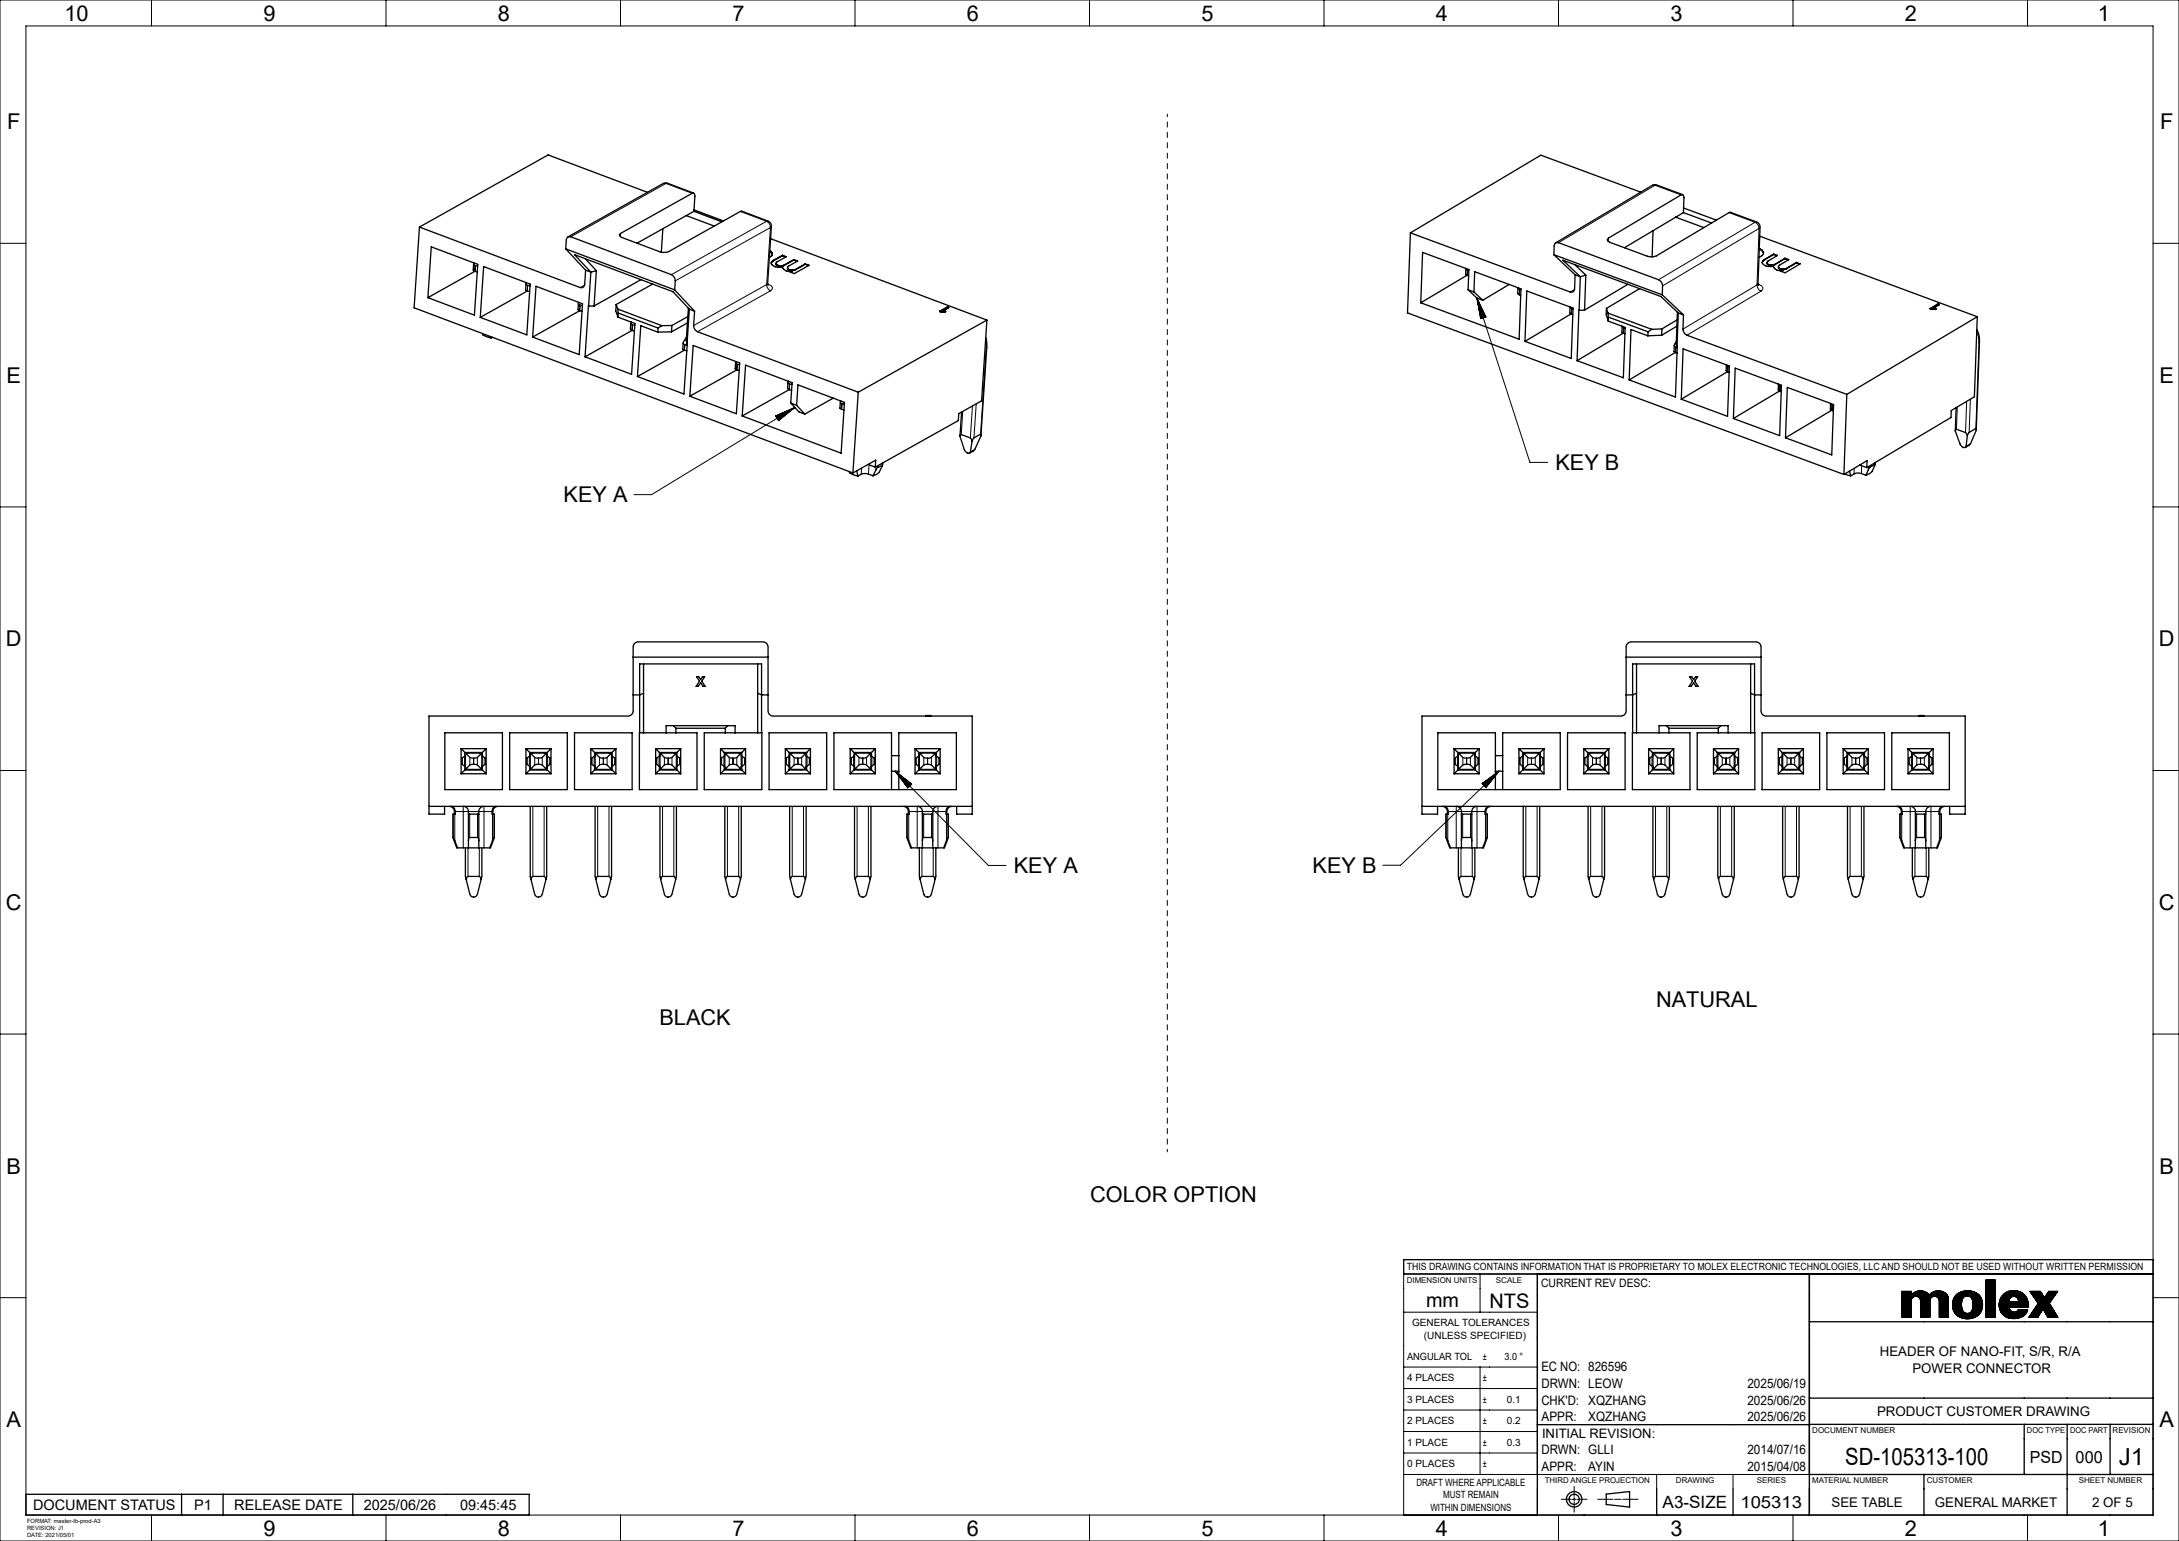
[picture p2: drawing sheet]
<svg xmlns="http://www.w3.org/2000/svg" width="420mm" height="297mm" viewBox="0 0 420 297" stroke-linecap="round" stroke-linejoin="round" font-family="sans-serif">
<defs><g id="words">
<text font-size="4.6" x="355.6" y="282.4">SD-105313-100</text>
<text font-size="4.5" x="408.4" y="282.3">J1</text>
<g font-size="4.2">
<text x="12.4" y="4">10</text>
<text x="50.8" y="4">9</text>
<text x="96" y="4">8</text>
<text x="141.2" y="4">7</text>
<text x="186.4" y="4">6</text>
<text x="231.6" y="4">5</text>
<text x="276.8" y="4">4</text>
<text x="322" y="4">3</text>
<text x="367.2" y="4">2</text>
<text x="404.4" y="4">1</text>
<text x="1.4" y="25">F</text>
<text x="416.4" y="25">F</text>
<text x="1.3" y="73.8">E</text>
<text x="416.3" y="73.8">E</text>
<text x="299.8" y="90.6">KEY B</text>
<text x="108.6" y="96.8">KEY A</text>
<text x="1.1" y="124.6">D</text>
<text x="416.1" y="124.6">D</text>
<text x="195.4" y="168.3">KEY A</text>
<text x="253" y="168.3">KEY B</text>
<text x="1.1" y="175.4">C</text>
<text x="416.1" y="175.4">C</text>
<text x="127.1" y="197.6">BLACK</text>
<text x="319.2" y="194">NATURAL</text>
<text x="1.3" y="226.2">B</text>
<text x="416.3" y="226.2">B</text>
<text x="210.1" y="231.7">COLOR OPTION</text>
<text x="1.3" y="275.1">A</text>
<text x="416.3" y="275.1">A</text>
<text x="50.8" y="296">9</text>
<text x="96" y="296">8</text>
<text x="141.2" y="296">7</text>
<text x="186.4" y="296">6</text>
<text x="231.6" y="296">5</text>
<text x="276.8" y="296">4</text>
<text x="322" y="296">3</text>
<text x="367.2" y="296">2</text>
<text x="404.4" y="296">1</text>
</g>
<g font-size="3.9">
<text x="274.9" y="252">mm</text>
<text x="287.1" y="252">NTS</text>
</g>
<text font-size="3.3" x="320.5" y="290.6">A3-SIZE</text>
<g font-size="3.2">
<text x="391.3" y="281.9">PSD</text>
<text x="400.1" y="281.9">000</text>
<text x="335.5" y="290.6">105313</text>
</g>
<g font-size="2.8">
<text x="6.4" y="291">DOCUMENT STATUS</text>
<text x="37.4" y="291">P1</text>
<text x="45.2" y="291">RELEASE DATE</text>
<text x="70.1" y="291">2025/06/26</text>
<text x="88.7" y="291">09:45:45</text>
</g>
<g font-size="2.6">
<text x="362.4" y="261.4">HEADER OF NANO-FIT, S/R, R/A</text>
<text x="368.6" y="264.6">POWER CONNECTOR</text>
<text x="361.8" y="272.9">PRODUCT CUSTOMER DRAWING</text>
<text x="353" y="290.4">SEE TABLE</text>
<text x="372.9" y="290.4">GENERAL MARKET</text>
<text x="403.3" y="290.4">2 OF 5</text>
</g>
<g font-size="2.5">
<text x="297.1" y="264.3">EC NO: 826596</text>
<text x="297.1" y="267.5">DRWN: LEOW</text>
<text x="336.8" y="267.5">2025/06/19</text>
<text x="297.1" y="270.7">CHK'D:</text>
<text x="297.1" y="273.9">APPR:</text>
<text x="306.1" y="270.7">XQZHANG</text>
<text x="306.1" y="273.9">XQZHANG</text>
<text x="336.8" y="270.7">2025/06/26</text>
<text x="336.8" y="273.9">2025/06/26</text>
<text x="297.1" y="280.3">DRWN: GLLI</text>
<text x="297.2" y="277.1">INITIAL REVISION:</text>
<text x="336.8" y="280.3">2014/07/16</text>
<text x="297.1" y="283.5">APPR:</text>
<text x="306.1" y="283.5">AYIN</text>
<text x="336.8" y="283.5">2015/04/08</text>
</g>
<text font-size="2.2" x="297" y="248">CURRENT REV DESC:</text>
<g font-size="1.9">
<text x="271.2" y="244.9">THIS DRAWING CONTAINS INFORMATION THAT IS PROPRIETARY TO MOLEX ELECTRONIC TECHNOLOGIES, LLC AND SHOULD NOT BE USED WITHOUT WRITTEN PERMISSION</text>
<text x="272.2" y="255.6">GENERAL TOLERANCES</text>
<text x="271.2" y="262.1">ANGULAR TOL</text>
<text x="274.5" y="258">(UNLESS SPECIFIED)</text>
<text x="285.8" y="262.1">±</text>
<text x="290" y="262.1">3.0 °</text>
<text x="271.2" y="266.3">4 PLACES</text>
<text x="285.8" y="266.2">±</text>
<text x="271.2" y="270.4">3 PLACES</text>
<text x="271.2" y="274.5">2 PLACES</text>
<text x="285.8" y="270.4">±</text>
<text x="285.8" y="274.5">±</text>
<text x="290.5" y="270.4">0.1</text>
<text x="290.5" y="274.5">0.2</text>
<text x="271.2" y="278.7">1 PLACE</text>
<text x="285.8" y="278.7">±</text>
<text x="290.5" y="278.7">0.3</text>
<text x="271.3" y="282.8">0 PLACES</text>
<text x="273" y="286.4">DRAFT WHERE APPLICABLE</text>
<text x="285.8" y="282.8">±</text>
<text x="275.7" y="291.2">WITHIN DIMENSIONS</text>
<text x="278.1" y="288.8">MUST REMAIN</text>
</g>
<text font-size="1.6" x="407.2" y="276.2">REVISION</text>
<g font-size="1.5">
<text x="271.1" y="247.2">DIMENSION UNITS</text>
<text x="288.3" y="247.2">SCALE</text>
<text x="349.3" y="276.2">DOCUMENT NUMBER</text>
<text x="390.7" y="276.2">DOC TYPE</text>
<text x="399" y="276.2">DOC PART</text>
<text x="297.7" y="285.9">THIRD ANGLE PROJECTION</text>
<text x="323" y="285.9">DRAWING</text>
<text x="338.6" y="285.9">SERIES</text>
<text x="349.3" y="285.8">MATERIAL NUMBER</text>
<text x="371.4" y="285.9">CUSTOMER</text>
<text x="400.7" y="285.9">SHEET NUMBER</text>
</g>
<g font-size="1.1">
<text x="5.2" y="293.5">FORMAT: master-tb-prod-A3</text>
<text x="5.2" y="294.9">REVISION: J1</text>
<text x="5.2" y="296.3">DATE: 2021/05/01</text>
</g>
</g></defs>
<g fill="none" stroke="#000" stroke-width=".19">
<path d="M0 0h420v297h-420zM5 5h410v287h-410zM29.2 0v5M74.4 0v5M119.6 0v5M164.8 0v5M210 0v5M255.2 0v5M300.4 0v5M345.6 0v5M390.8 0v5M128.4 35.4h-.6"/>
<path d="M128.4 35.4l5 1.9M128.4 35.4l-18.4 10.2M128.7 35.3l-.3 .1M225 22v.5M225 23.5v1M225 25.5v1M225 27.5v1M225 29.5v1M225 31.5v1M225 33.5v1M225 35.5v1M225 37.5v1"/>
<path d="M225 39.5v1M319 35.7h-.5M319 35.7l5 1.9M319 35.7l-18.6 11.1M319.3 35.7h-.3M0 46.9h5M91.6 51.2l-.1 1.1M101.7 55l-.1 1.1M111.8 58.8l-.1 1.1M112.7 54.9l-.9 .5M119.6 45v.6M142.7 40.8l5.1 1.9"/>
<path d="M147.8 42.7l.3 .2 .3 .5 .1 .5M147.8 42.7l-18.4 10.2M147.8 54.8l.1 .5 .2 .5 .4 .2M147.8 54.8l-14.1 7.9M148 54.6l-.2 .2M148 54.7l.1 .1M148 42.6l-.2 .1M148.1 54.8l.5 .3 .3 .3-.1 .3-.3 .3M148.1 54.8h-.1M148.5 43.9l-18.3 10.2M148.5 43.9l-.7 10.9M148.5 56l-14.1 7.9"/>
<path d="M148.7 43.6l-.2 .3M225 41.5v1M225 43.5v1M225 45.5v1M225 47.5v1M225 49.5v1M225 51.5v1M225 53.5v1M225 55.5v1M225 57.5v1M225 59.5v1M282.8 52v1.1"/>
<path d="M284.7 57.4l10.2 31.7h3.4M284.7 57.4l.7 4 1-.3M284.7 57.4l1.7 3.7M284.7 57.8l1.1 3.5M284.8 58.2l1 3.1M284.8 57.8l1.1 3.4M284.9 58.6l.9 2.7M284.9 59l.8 2.3M285 58.2l1 3M285 59.4l.7 1.9M285.1 59.7l.5 1.6M285.2 58.5l.8 2.7"/>
<path d="M285.3 58.9l.8 2.3M285.5 59.2l.6 2M285.7 59.6l.5 1.6M285.8 59.9l.4 1.2M292.9 55.8v1M302.9 59.5v1M303.5 55.8l-.8 .5M310 45.9v.7M333.3 41l5 1.8M338.3 42.8l.4 .3 .3 .4 .1 .5M338.3 42.8l-18.6 11.1M338.6 42.8h-.3"/>
<path d="M338.7 54.9l.1 .5 .2 .4 .4 .3M338.7 54.9l-14.3 8.5M338.9 54.7l-.2 .2M338.9 54.8h.1M339 54.8l.5 .3 .3 .3v.4l-.4 .3M339 54.8l-.1 .1M339.1 44l-18.6 11.1M339.1 44l-.4 10.9M339.2 43.8l-.1 .2M339.4 56.1l-14.2 8.5M415 46.9h5M121.9 62.6l-.1 1.1"/>
<path d="M132 66.4l-.1 1.1M142.1 70.2l-.1 1.1M150 79.9l-.5 .3M150.4 79.8l-.8 .5M150.7 79.6l-1.1 .7M151.1 79.5l-1.5 .9M151.4 80l-1.5 .9M151.4 79.3l-1.7 1.1M151.8 79.2l-2.1 1.2M152 79.5l-2.1 1.3 1.8-1M152.1 79l-2.4 1.5M152.2 74l-.1 1.1"/>
<path d="M152.3 79.3l-2.4 1.4M152.5 78.8l-2.8 1.7M152.6 79l-2.8 1.7M152.8 78.7l-3 1.9M152.9 78.8l-3.1 1.9M153.2 78.5l-27.6 16.8h-3.4M153.2 78.5l-3.7 1.7M153.2 78.5l-3.1 2.6M162.3 77.8l-.1 1.1M185.6 79.3l-.3 4.4M187.4 78.2l-.4 6.2M188.2 77.8l-.5 6.6"/>
<path d="M190 65.5l.1 1.5M190.1 67l-1.1 16.7M190.2 66.9l-.1 .1M225 61.5v1M225 63.5v1M225 65.5v1M225 67.5v1M225 69.5v1M225 71.5v1M225 73.5v1M225 75.5v1M225 77.5v1"/>
<path d="M225 79.5v1M285.2 60.1l.4 1.3M285.2 60.5l.3 .9M285.3 60.9l.2 .5M285.4 61.3v.1M286 60.3l.3 .8M286.2 60.6l.1 .5M286.3 61l.1 .1M313 63.2l-.1 1M323 66.9v1.1M333.1 70.6l-.1 1.1M343.1 74.3v1.1"/>
<path d="M353.1 78.1v1M377.3 78.4l-.2 4.3M379.1 77.4l-.2 6M379.8 76.9l-.2 6.4M381 64l.4 .9v1.2M381.4 66.1l-.6 16.5M381.5 65.9l-.1 .2M0 97.7h5M149.5 80.2l.6 .9M149.6 80.1l-.1 .1M150.2 81h-.1M150.5 80.7l-.5 .3"/>
<path d="M150.8 80.5l-.8 .5M151.1 80.2l-1.1 .7M166.1 90.2l-.1 1.2M167.5 89.6l-.1 1.8M168.8 90v.6M169.2 89.7v.4M170.1 89.2v.4M187.9 86.6l-.9 .5M225 81.5v1M225 83.5v1M225 85.5v1M225 87.5v1"/>
<path d="M225 89.5v1M225 91.5v1M225 93.5v1M225 95.5v1M225 97.5v1M225 99.5v1M357.4 90.3v1M358.8 89.8v1.5M360.2 89.9l-.1 .6M360.5 89.7v.3M361.4 89.2v.2M379.8 85.5l-.8 .5"/>
<path d="M415 97.7h5M225 101.5v1M225 103.5v1M225 105.5v1M225 107.5v1M225 109.5v1M225 111.5v1M225 113.5v1M225 115.5v1M225 117.5v1M225 119.5v1M225 121.5v1"/>
<path d="M225 123.5v1M225 125.5v1M225 127.5v1M225 129.5v1M225 131.5v1M225 133.5v1M225 135.5v1M225 137.5v1M225 139.5v1M0 148.5h5M87.4 156.9v4.5M87.6 156.4h1.7"/>
<path d="M87.7 156.9v5.1M89.1 146.1v1.2M89.3 156.4h4M89.3 155.4v1M89.3 156.4v7M89.5 145.8v1.8M90.5 156.9v4.5M90.6 146v1.4M91.3 146.1v1.2M92 146v1.4M92 156.9v4.5M93.1 145.8v1.8"/>
<path d="M93.3 156.4h1.7M93.3 155.4v1M93.3 156.4v7M93.5 146.1v1.2M94.9 156.9v5.1M95.2 156.9v4.5M101.6 146.1v1.2M102 145.8v1.8M102.7 155.4v13.5M103.1 146v1.4M103.8 146.1v1.2M104.5 146v1.4"/>
<path d="M104.9 155.4v13.5M105.6 145.8v1.8M106 146.1v1.2M114.1 146.1v1.2M114.5 145.8v1.8M115.2 155.4v13.5M115.6 146v1.4M116.3 146.1v1.2M117 146v1.4M117.4 155.4v13.5M118.1 145.8v1.8M118.5 146.1v1.2"/>
<path d="M126.6 146.1v1.2M127 145.8v1.8M127.7 155.4v13.5M128.1 146v1.4M128.8 146.1v1.2M129.5 146v1.4M129.9 155.4v13.5M130.6 145.8v1.8M131 146.1v1.2M139.1 146.1v1.2M139.5 145.8v1.8M140.2 155.4v13.5"/>
<path d="M140.6 146v1.4M141.3 146.1v1.2M142 146v1.4M142.4 155.4v13.5M143.1 145.8v1.8M143.5 146.1v1.2M151.6 146.1v1.2M152 145.8v1.8M152.7 155.4v13.5M153.1 146v1.4M153.8 146.1v1.2M154.5 146v1.4"/>
<path d="M154.9 155.4v13.5M155.6 145.8v1.8M156 146.1v1.2M164.1 146.1v1.2M164.5 145.8v1.8M165.2 155.4v13.5M165.6 146v1.4M166.3 146.1v1.2M167 146v1.4M167.4 155.4v13.5M168.1 145.8v1.8M168.5 146.1v1.2"/>
<path d="M172.5 148.6l18 18.2h3.4M172.5 148.6l2.5 3.3 .7-.8M172.5 148.6l3.2 2.5M172.8 148.9l2.5 2.6M172.8 148.9l2.6 2.5M173 149.3l2.3 2.3M173.2 149.1l2.2 2.3M173.2 149.6l2 2M173.5 149.4l2 2M173.5 149.9l1.7 1.7M173.7 150.2l1.5 1.5M173.8 149.6l1.7 1.7"/>
<path d="M174 150.5l1.1 1.2M174.1 149.8l1.4 1.5M174.2 150.8l.9 .9M174.4 150.1l1.2 1.2M174.4 151.1l.7 .7M174.7 151.4l.3 .4M174.7 150.3l.9 .9M174.9 156.9v4.5M174.9 151.7l.1 .1M175 150.5l.6 .7M175.1 156.4h1.7M175.2 156.9v5.1"/>
<path d="M175.3 150.8l.4 .4M175.6 151l.1 .1M176.6 146.1v1.2M176.8 156.4h4M176.8 155.4v1M176.8 156.4v7M177 145.8v1.8M178 156.9v4.5M178.1 146v1.4M178.8 146.1v1.2M179.5 146v1.4M179.5 156.9v4.5"/>
<path d="M180.6 145.8v1.8M180.8 155.4v1M180.8 156.4h1.7M180.8 156.4v7M181 146.1v1.2M182.4 156.9v5.1M182.7 156.9v4.5M225 141.5v1M225 143.5v1M225 145.5v1M225 147.5v1M225 149.5v1"/>
<path d="M225 151.5v1M225 153.5v1M225 155.5v1M225 157.5v1M225 159.5v1M278.8 156.9v4.5M279 156.4h1.7M279.1 156.9v5.1M280.5 146.1v1.2M280.7 156.4h4M280.7 155.4v1M280.7 156.4v7"/>
<path d="M280.9 145.8v1.8M281.9 156.9v4.5M282 146v1.4M282.7 146.1v1.2M283.4 146v1.4M283.4 156.9v4.5M284.5 145.8v1.8M284.7 156.4h1.7M284.7 155.4v1M284.7 156.4v7M284.9 146.1v1.2M285.8 150.9l-.1 .1"/>
<path d="M286.1 150.7l-.4 .4M286.3 156.9v5.1M286.4 150.5l-.6 .6M286.6 156.9v4.5M286.7 150.2l-.9 .9M286.7 151.4l-.3 .4 .1-.1M287 151.1l-.7 .6M287.1 150l-1.3 1.2M287.2 150.8l-.9 .9M287.4 149.8l-1.5 1.4M287.7 149.6l-1.8 1.7M287.7 150.2l-1.4 1.4 1.2-1.1"/>
<path d="M288 149.8l-1.8 1.7M288 149.3l-2.1 2M288.2 149.5l-2.1 2M288.3 149.1l-2.3 2.2M288.4 149.2l-2.3 2.3M288.6 148.9l-2.6 2.5M288.7 148.9l-2.6 2.5M288.9 148.6l-18.9 18.2h-3.4M288.9 148.6l-3.2 2.4M288.9 148.6l-2.5 3.2-.7-.8M293 146.1v1.2M293.4 145.8v1.8"/>
<path d="M294.1 155.4v13.5M294.5 146v1.4M295.2 146.1v1.2M295.9 146v1.4M296.3 155.4v13.5M297 145.8v1.8M297.4 146.1v1.2M305.5 146.1v1.2M305.9 145.8v1.8M306.6 155.4v13.5M307 146v1.4M307.7 146.1v1.2"/>
<path d="M308.4 146v1.4M308.8 155.4v13.5M309.5 145.8v1.8M309.9 146.1v1.2M318 146.1v1.2M318.4 145.8v1.8M319.1 155.4v13.5M319.5 146v1.4M320.2 146.1v1.2M320.9 146v1.4M321.3 155.4v13.5M322 145.8v1.8"/>
<path d="M322.4 146.1v1.2M330.5 146.1v1.2M330.9 145.8v1.8M331.6 155.4v13.5M332 146v1.4M332.7 146.1v1.2M333.4 146v1.4M333.8 155.4v13.5M334.5 145.8v1.8M334.9 146.1v1.2M343 146.1v1.2M343.4 145.8v1.8"/>
<path d="M344.1 155.4v13.5M344.5 146v1.4M345.2 146.1v1.2M345.9 146v1.4M346.3 155.4v13.5M347 145.8v1.8M347.4 146.1v1.2M355.5 146.1v1.2M355.9 145.8v1.8M356.6 155.4v13.5M357 146v1.4M357.7 146.1v1.2"/>
<path d="M358.4 146v1.4M358.8 155.4v13.5M359.5 145.8v1.8M359.9 146.1v1.2M366.3 156.9v4.5M366.5 156.4h1.7M366.6 156.9v5.1M368 146.1v1.2M368.2 156.4h4M368.2 155.4v1M368.2 156.4v7M368.4 145.8v1.8"/>
<path d="M369.4 156.9v4.5M369.5 146v1.4M370.2 146.1v1.2M370.9 146v1.4M370.9 156.9v4.5M372 145.8v1.8M372.2 156.4h1.7M372.2 155.4v1M372.2 156.4v7M372.4 146.1v1.2M373.8 156.9v5.1M374.1 156.9v4.5"/>
<path d="M415 148.5h5M90.2 163.4v5.5M92.4 163.4v5.5M177.7 163.4v5.5M179.9 163.4v5.5M225 161.5v1M225 163.5v1M225 165.5v1M225 167.5v1M225 169.5v1M225 171.5v1M225 173.5v1"/>
<path d="M225 175.5v1M225 177.5v1M225 179.5v1M281.6 163.4v5.5M283.8 163.4v5.5M369.1 163.4v5.5M371.3 163.4v5.5M0 199.3h5M225 181.5v1M225 183.5v1M225 185.5v1M225 187.5v1"/>
<path d="M225 189.5v1M225 191.5v1M225 193.5v1M225 195.5v1M225 197.5v1M225 199.5v1M415 199.3h5M225 201.5v1M225 203.5v1M225 205.5v1M225 207.5v1M225 209.5v1"/>
<path d="M225 211.5v1M225 213.5v1M225 215.5v1M225 217.5v1M225 219.5v1M225 221.5v.5M0 250.1h5M270.6 252.9h25.7M285.3 245.5v7.4M366.6 248.9h1.8M366.6 248.9v5M366.6 248.9h.1"/>
<path d="M366.7 248.9l-.1 .1M366.8 248.9l-.2 .2M367 248.9l-.4 .4M367.1 248.9l-.5 .5M367.2 248.9l-.6 .6M367.3 248.9l-.7 .7M367.4 248.9l-.8 .8M367.5 248.9l-.9 .9M367.6 248.9l-1 1M367.7 248.9l-1.1 1.1M367.8 248.9l-1.2 1.2M367.9 248.9l-1.3 1.3"/>
<path d="M368 248.9l-1.4 1.4M368.1 248.9l-1.5 1.5M368.2 248.9l-1.6 1.6M368.3 248.9l-1.7 1.7M368.4 250.7a.89 .89 0 0 1 .9-.9 .89 .89 0 0 1 .9 .9M368.4 253.4l-.5 .5M368.4 253.3l-.6 .6M368.4 253.2l-.7 .7M368.4 253.2l-.8 .7M368.4 253.1l-.8 .8M368.4 253l-.9 .9M368.4 252.9l-1 1"/>
<path d="M368.4 252.8l-1.1 1.1M368.4 252.7l-1.2 1.2M368.4 252.6l-1.3 1.3M368.4 252.5l-1.4 1.4M368.4 252.4l-1.5 1.5M368.4 252.3l-1.6 1.6M368.4 252.2l-1.7 1.7M368.4 252.1l-1.8 1.8M368.4 252l-1.8 1.8M368.4 251.8l-1.8 1.9M368.4 251.8l-1.8 1.8M368.4 251.7l-1.8 1.8"/>
<path d="M368.4 251.6l-1.8 1.8M368.4 251.5l-1.8 1.8M368.4 251.4l-1.8 1.8M368.4 251.3l-1.8 1.9M368.4 251.2l-1.8 1.8M368.4 251.1l-1.8 1.8M368.4 251l-1.8 1.8M368.4 250.9l-1.8 1.8M368.4 250.8l-1.8 1.9M368.4 250.8l-1.8 1.8M368.4 250.7l-1.8 1.8M368.4 253.8l-.1 .1"/>
<path d="M368.4 253.7l-.2 .2M368.4 253.6l-.3 .3M368.4 253.5l-.4 .4M368.4 250.7v3.2h-1.8M368.4 250.6l-1.8 1.8M368.4 249.6l-1.8 1.8M368.4 249.5l-1.8 1.8M368.4 249.4l-1.8 1.8M368.4 249.3l-1.8 1.9M368.4 249.3l-1.8 1.8M368.4 249.2l-1.8 1.8M368.4 249.1l-1.8 1.8"/>
<path d="M368.4 249l-1.8 1.8M368.4 248.9l-1.8 1.8M368.4 248.9v.7M368.4 250.5l-1.8 1.8M368.5 250.4l-1.9 1.9M368.8 249.2l-2.2 2.2M369 249.1l-2.4 2.4M369.1 249l-2.5 2.5M369.2 249l-2.6 2.6M369.4 248.9l-2.8 2.8M369.5 248.9l-2.9 2.9M369.6 248.8l-3 3"/>
<path d="M369.7 248.8l-3.1 3.1M369.7 248.8l-3.1 3.2M369.8 248.8l-3.2 3.2M369.9 248.8l-3.3 3.3M369.9 250.1l1.2-1.1-1.2 1.1M370 248.8l-3.4 3.4M370.1 250.3l1.2-1.2-1.2 1.2M370.1 248.8l-1.2 1.1M370.1 248.8l-1.1 1.1M370.2 251.1l1.6-1.6-1.6 1.7M370.2 250.8l1.5-1.4-1.5 1.5M370.2 250.7v3.2"/>
<path d="M370.2 248.8l-1.1 1.1M370.2 248.8l-1 1M370.3 248.8l-1.1 1M370.3 248.8l-1 1M370.5 248.8l-1.1 1M370.5 248.8l-1 1.1M370.6 248.8l-1.1 1.1M370.6 248.8l-1 1.1M370.7 248.8l-1.1 1.1M370.7 248.9l-1.1 1M370.8 248.9l-1.1 1M370.8 248.9l-1.1 1.1"/>
<path d="M370.9 248.9l-1.1 1.1M371 248.9l-1.1 1.2M371.1 249l-1.1 1.1M371.1 249l-1.1 1.2M371.2 249.1l-1.2 1.1M371.3 249.1l-1.2 1.3M371.4 249.1l-1.3 1.4M371.5 249.2l-1.3 1.4M371.5 249.3l-1.3 1.3M371.6 249.3l-1.4 1.4M371.6 249.3l-1.4 1.5M371.7 249.4l-1.5 1.5"/>
<path d="M371.8 249.5l-1.6 1.6M371.9 249.6l-1.7 1.6M371.9 249.6a2.29 2.29 0 0 0-3.5 0M372 253.9h.1M372 253.8l-.1 .1M372 253.7l-.2 .2M372 253.6l-.3 .3M372 253.5l-.4 .4M372 253.4l-.5 .5M372 253.3l-.6 .6M372 253.1l-.8 .8M372 253l-.9 .9"/>
<path d="M372 252.9l-1 1M372 252.8l-1.1 1.1M372 252.7l-1.2 1.2M372 252.6l-1.3 1.3M372 252.5l-1.4 1.4M372 252.4l-1.5 1.5M372 252.3l-1.6 1.6M372 252.2l-1.7 1.7M372 252.1l-1.8 1.8M372 252l-1.8 1.8M372 251.9l-1.8 1.9M372 251.9l-1.8 1.8"/>
<path d="M372 251.8l-1.8 1.8M372 251.6l-1.8 1.9M372 251.6l-1.8 1.8M372 251.5l-1.8 1.8M372 251.4l-1.8 1.8M372 251.3l-1.8 1.9M372 251.3l-1.8 1.8M372 251.2l-1.8 1.8M372 251.1l-1.8 1.8M372 251l-1.8 1.9M372 251l-1.8 1.8M372 250.9l-1.8 1.8"/>
<path d="M372 250.8l-1.8 1.8M372 250.7l-1.8 1.9M372 250.6l-1.8 1.8M372 250.5l-1.8 1.9M372 250.5l-1.8 1.8M372.1 250.4l-1.9 1.9M372.2 250.2l-2 2M372.3 249.2l-2.1 2.1M372.4 249.1l-2.2 2.3M372.6 249l-2.4 2.4M372.8 248.9l-2.6 2.6M372.9 248.9l-2.7 2.7"/>
<path d="M373 248.9l-2.8 2.8M373 248.8l-2.8 2.9M373.1 248.8l-2.9 3M373.2 248.8l-3 3M373.3 248.8l-3.1 3.1M373.4 248.8l-3.2 3.2M373.5 248.8l-3.3 3.3M373.6 248.8l-1.2 1.2M373.7 248.8l-1.2 1.1M373.7 248.8l-1.1 1.1M373.8 248.8l-1.1 1.1M373.8 251.3l1.6-1.6-1.6 1.7"/>
<path d="M373.8 248.8l-1 1M373.9 248.8l-1.1 1M374 248.8l-1.1 1M374 248.8l-1 1M374.1 248.8l-1 1.1M374.2 248.9l-1 1M374.3 248.9l-1.1 1M374.4 248.9l-1.1 1.1M374.4 248.9l-1 1.1M374.5 249l-1 1M374.6 249l-1.1 1.1M374.7 249l-1.1 1.1"/>
<path d="M374.7 249.1l-1.1 1.1M374.8 249.1l-1.1 1.2M374.8 249.1l-1.1 1.3 1.2-1.2M374.9 249.2l-1.2 1.2M375 249.2l-1.3 1.3M375 249.3l-1.2 1.2M375 249.3l-1.2 1.3M375.1 249.3l-1.3 1.3M375.1 249.4l-1.3 1.3M375.2 249.4l.3 .8v3.7h-1.7v-3.2a.89 .89 0 0 0-.9-.9 .89 .89 0 0 0-.9 .9v3.2h-1.8M375.2 249.4a2.3 2.3 0 0 0-3.3 .2M375.2 249.4l-1.4 1.4"/>
<path d="M375.2 249.4l-1.4 1.5M375.3 249.5l-1.5 1.5M375.3 249.6l-1.5 1.5M375.3 249.6l-1.5 1.6M375.4 249.6l-1.6 1.6M375.4 249.8l-1.6 1.7M375.5 249.8l-1.7 1.7M375.5 249.9l-1.7 1.7M375.5 250l-1.7 1.7M375.5 250l-1.7 1.8M375.5 250.1l-1.7 1.8M375.5 253.8l-.1 .1"/>
<path d="M375.5 253.9h.1M375.5 253.7l-.1 .2M375.5 253.7l-.2 .2M375.5 253.6l-.3 .3M375.5 253.5l-.4 .4M375.5 253.4l-.4 .5M375.5 253.4l-.5 .5M375.5 253.3l-.5 .6M375.5 253.3l-.6 .6M375.5 253.2l-.7 .7M375.5 253.1l-.8 .8M375.5 253l-.8 .9"/>
<path d="M375.5 253l-.9 .9M375.5 252.9l-1 1M375.5 252.8l-1 1.1M375.5 252.8l-1.1 1.1M375.5 252.7l-1.1 1.2M375.5 252.7l-1.2 1.2M375.5 252.5l-1.3 1.4M375.5 252.5l-1.4 1.4M375.5 252.4l-1.4 1.5M375.5 252.4l-1.5 1.5M375.5 252.3l-1.6 1.6M375.5 252.2l-1.6 1.7"/>
<path d="M375.5 252.2l-1.7 1.7M375.5 252.1l-1.7 1.8M375.5 252l-1.7 1.7M375.5 251.9l-1.7 1.8M375.5 251.9l-1.7 1.7M375.5 251.8l-1.7 1.8M375.5 251.8l-1.7 1.7M375.5 251.7l-1.7 1.7M375.5 251.6l-1.7 1.8M375.5 251.5l-1.7 1.8M375.5 251.5l-1.7 1.7M375.5 251.4l-1.7 1.7"/>
<path d="M375.5 251.3l-1.7 1.8M375.5 251.3l-1.7 1.7M375.5 251.2l-1.7 1.8M375.5 251.1l-1.7 1.8M375.5 251l-1.7 1.8M375.5 251l-1.7 1.7M375.5 250.9l-1.7 1.8M375.5 250.9l-1.7 1.7M375.5 250.8l-1.7 1.7M375.5 250.7l-1.7 1.8M375.5 250.6l-1.7 1.8M375.5 250.6l-1.7 1.7"/>
<path d="M375.5 250.5l-1.7 1.7M375.5 250.4l-1.7 1.8M375.5 250.4l-1.7 1.7M375.5 250.3l-1.7 1.8M375.5 250.3l-1.7 1.7M375.5 250.2l-1.7 1.7M376.7 252.9a3.3 3.3 0 0 0 4.4 .7M377.2 249.4l-.3 .4M377.4 249.3l-.7 .7M377.5 249.2l-.8 .9M377.7 249.1l-1.1 1.1M377.7 253.8l1-.8-.9 .9"/>
<path d="M377.8 249.1l-1.2 1.2M377.9 249l-1.4 1.4M378 253.9l.9-.8-.9 .9M378 249l-1.5 1.5M378.1 251.5l-1.4 1.4M378.1 251.4l-1.4 1.4M378.1 249l-1.6 1.6M378.1 251.6l-1.4 1.4 1.4-1.4M378.1 251.3l-1.5 1.5 1.5-1.5M378.1 251.2l-1.5 1.5M378.1 251.7l-1.3 1.3M378.1 251.8l-1.3 1.3"/>
<path d="M378.1 251.8l-1.3 1.3 1.3-1.2M378.1 251.1l-1.5 1.5M378.1 251.9l-1.2 1.3M378.1 251l-1.6 1.6M378.1 252l-1.2 1.2M378.1 250.9l-1.6 1.6M378.1 252.1l-1.2 1.2M378.2 250.8l-1.7 1.7M378.2 252.1l-1.2 1.2 1.2-1.1M378.2 250.7l-1.7 1.7M378.2 252.2l-1.2 1.2M378.2 252.3l-1.1 1.1 1.1-1.1"/>
<path d="M378.2 250.6l-1.7 1.8M378.2 252.4l-1.1 1.1M378.3 250.5l-1.9 1.8 1.8-1.7M378.3 252.4l-1.1 1.1M378.3 248.9l-1.9 1.9M378.3 252.5l-1.1 1M378.3 252.5a.98 .98 0 0 0 .9 .6 .98 .98 0 0 0 .9-.6M378.3 252.5l-1.1 1.1M378.3 252.6l-1 1 1-1M378.3 250.3l-1.9 1.9M378.3 252.6l-.9 1M378.4 252.7l-1 1"/>
<path d="M378.4 252.8l-.9 .9M378.4 248.9l-2 2M378.5 252.8l-1 .9M378.5 252.8l-.9 1M378.5 248.8l-2.1 2.2M378.5 252.9l-.8 .9 .9-.9M378.6 248.8l-2.2 2.2M378.7 248.8l-2.4 2.3M378.7 253l-.9 .9M378.7 248.8l-2.4 2.4M378.7 253l-.8 .9M378.8 253l-.9 .9"/>
<path d="M378.9 248.8l-2.6 2.5M378.9 248.8l-2.6 2.6M379 253.1l-1 .9M379 248.8l-2.7 2.6M379 253.1l-.9 .9M379.1 248.8l-2.8 2.7M379.1 253.1l-.9 .9M379.1 248.8l-2.8 2.8M379.2 253.1l-.9 .9M379.2 248.8l-2.9 2.8M379.2 253.1l-.9 1M379.2 248.8l-2.9 2.9"/>
<path d="M379.3 253.1l-.9 1M379.4 248.8l-3.1 3M379.4 253.1l-1 1M379.5 248.8l-3.1 3.1M379.5 253.1l-1 1M379.6 249.8l.9-.8-.9 .8M379.6 248.8l-3.2 3.2M379.6 253l-1 1.1M379.7 248.8l-3.3 3.3M379.8 252.9l-1.2 1.2M379.8 248.8l-1.1 1.1M379.9 248.8l-1 1"/>
<path d="M379.9 248.8l-.9 1M380 248.8l-.9 1M380 248.9l-.9 .9M380.1 248.9l-.9 .9M380.1 250.4l.2 .8-.2 1.3M380.1 250.4a1.02 1.02 0 0 0-1.1-.6 1.02 1.02 0 0 0-.8 1l-.1 .9 .2 .8M380.1 248.9l-.8 .9M380.2 252.1l1.8-1.6-1.8 1.7M380.2 248.9l-.9 .9M380.3 250.9l1.3-1.2-1.3 1.3M380.3 248.9l-.9 .9M380.3 251.1l1.4-1.3-1.4 1.4"/>
<path d="M380.3 251.6l1.5-1.5-1.5 1.6M380.3 248.9l-.8 .9M380.4 248.9l-.9 .9M380.5 249l-.9 .9M380.6 249l-.9 .9M380.6 249l-.8 1 .9-.9M380.7 249.1l-.9 .9M380.8 249.1l-.9 .9M380.8 249.1l-.9 1M380.9 249.2l-.9 .9M381 249.2l-1 1M381.1 249.3l-1 1"/>
<path d="M381.1 249.3l-1 1.1 1-1.1M381.1 249.3a3 3 0 0 0-4.7 1.7 3.1 3.1 0 0 0 .3 1.9M381.1 249.3l.7 .7M381.2 249.3l-1.1 1.1M381.2 249.4l-1.1 1.1M381.3 249.4l-1.1 1.1M381.3 249.4l-1.1 1.2M381.3 249.5l-1.1 1.1M381.4 249.5l-1.2 1.2M381.4 249.6l-1.2 1.2M381.5 249.6l-1.3 1.3M381.5 253.3l-.1 .1"/>
<path d="M381.6 249.7l-1.3 1.3M381.6 249.7l-1.3 1.4M381.7 249.8l-1.4 1.5M381.7 253l-.6 .6M381.7 249.9l-1.4 1.4M381.8 250l-1.5 1.4M381.8 250l-1.5 1.5M381.8 250a2.85 2.85 0 0 1-.7 3.6M381.8 252.9l-.8 .8M381.9 252.8l-1 1M381.9 250.2l-1.6 1.6M381.9 250.2l-1.6 1.7"/>
<path d="M381.9 252.7l-1.2 1.1M381.9 250.3l-1.6 1.6M381.9 250.3l-1.6 1.7M381.9 250.4l-1.7 1.7M382 252.5l-1.5 1.4M382 250.5l-1.8 1.8M382 250.5l-1.9 2M382 252.4l-1.6 1.6M382 252.3l-1.7 1.7M382 250.6l-1.9 2M382.1 250.7l-2.1 2.1M382.1 252.2l-1.8 1.8"/>
<path d="M382.1 250.7l-3.4 3.4M382.1 250.8l-3.4 3.3M382.1 252.1l-1.9 2M382.1 250.8l-3.3 3.4M382.1 250.9l-3.3 3.3M382.1 252.1l-2 2M382.1 250.9l-3.2 3.3M382.1 252l-2.1 2.1M382.1 251l-3.1 3.2M382.1 251.9l-2.2 2.2M382.1 251.1l-3.1 3.1M382.1 251.1l-3 3.1"/>
<path d="M382.1 251.8l-2.3 2.3M382.1 251.2l-3 3M382.1 251.7l-2.4 2.5M382.1 251.2l-2.9 3M382.2 251.7l-2.6 2.5M382.2 251.3l-2.9 2.9M382.2 251.6l-2.6 2.6M382.2 251.5l-2.7 2.7M382.2 251.5l-2.8 2.7M382.2 251.4l-2.9 2.8M382.8 246.7h1.8M382.8 246.7v7.2h1.8v-7.2"/>
<path d="M382.8 246.7h.1M382.9 246.7l-.1 .2M383 246.7l-.2 .2M383 246.7l-.2 .3M383.1 246.7l-.3 .3M383.2 246.7l-.4 .4M383.2 246.7l-.4 .5M383.3 246.7l-.5 .5M383.4 246.7l-.6 .6M383.5 246.7l-.7 .7M383.5 246.7l-.7 .8M383.6 246.7l-.8 .8"/>
<path d="M383.6 246.7l-.8 .9M383.7 246.7l-.9 .9M383.8 246.7l-1 1M383.8 246.7l-1 1.1M383.9 246.7l-1.1 1.2M384 246.7l-1.2 1.2M384.1 246.7l-1.3 1.3M384.2 246.7l-1.4 1.4M384.2 246.7l-1.4 1.5M384.3 246.7l-1.5 1.5M384.4 246.7l-1.6 1.6M384.5 246.7l-1.7 1.7"/>
<path d="M384.5 246.7l-1.7 1.8M384.6 251l-1.8 1.8M384.6 250.9l-1.8 1.9M384.6 250.8l-1.8 1.9M384.6 250.8l-1.8 1.8M384.6 250.7l-1.8 1.8M384.6 250.6l-1.8 1.8M384.6 250.5l-1.8 1.9M384.6 250.4l-1.8 1.9M384.6 250.4l-1.8 1.8M384.6 250.3l-1.8 1.8M384.6 250.2l-1.8 1.9"/>
<path d="M384.6 250.2l-1.8 1.8M384.6 250.1l-1.8 1.8M384.6 250l-1.8 1.8M384.6 249.9l-1.8 1.9M384.6 249.8l-1.8 1.8M384.6 249.7l-1.8 1.8M384.6 249.6l-1.8 1.9M384.6 249.6l-1.8 1.8M384.6 249.5l-1.8 1.8M384.6 249.4l-1.8 1.9M384.6 249.3l-1.8 1.9M384.6 249.3l-1.8 1.8"/>
<path d="M384.6 249.2l-1.8 1.8M384.6 249.1l-1.8 1.8M384.6 249l-1.8 1.9M384.6 248.9l-1.8 1.9M384.6 248.9l-1.8 1.8M384.6 248.8l-1.8 1.8M384.6 248.7l-1.8 1.9M384.6 248.7l-1.8 1.8M384.6 248.6l-1.8 1.8M384.6 248.4l-1.8 1.9M384.6 248.4l-1.8 1.8M384.6 248.3l-1.8 1.8"/>
<path d="M384.6 248.2l-1.8 1.8M384.6 248.1l-1.8 1.9M384.6 248.1l-1.8 1.8M384.6 248l-1.8 1.8M384.6 247.9l-1.8 1.8M384.6 247.8l-1.8 1.9M384.6 247.8l-1.8 1.8M384.6 247.7l-1.8 1.8M384.6 247.6l-1.8 1.8M384.6 247.5l-1.8 1.9M384.6 247.4l-1.8 1.9M384.6 247.4l-1.8 1.8"/>
<path d="M384.6 247.3l-1.8 1.8M384.6 247.2l-1.8 1.9M384.6 247.2l-1.8 1.8M384.6 247.1l-1.8 1.8M384.6 246.9l-1.8 1.9M384.6 246.9l-1.8 1.8M384.6 246.8l-1.8 1.8M384.6 246.7l-1.8 1.8M384.6 253.8l-.1 .1M384.6 253.7l-.2 .2M384.6 253.6l-.2 .3M384.6 253.6l-.3 .3"/>
<path d="M384.6 253.5l-.4 .4M384.6 253.3l-.5 .6M384.6 253.3l-.6 .6M384.6 253.2l-.7 .7M384.6 253.1l-.8 .8M384.6 253l-.8 .9M384.6 253l-.9 .9M384.6 252.9l-1 1M384.6 252.8l-1.1 1.1M384.6 252.7l-1.2 1.2M384.6 252.6l-1.3 1.3M384.6 252.5l-1.4 1.4"/>
<path d="M384.6 252.4l-1.5 1.5M384.6 252.3l-1.6 1.6M384.6 252.2l-1.7 1.7M384.6 252.1l-1.8 1.8M384.6 252l-1.8 1.9M384.6 252l-1.8 1.8M384.6 251.9l-1.8 1.8M384.6 251.8l-1.8 1.8M384.6 251.7l-1.8 1.9M384.6 251.7l-1.8 1.8M384.6 251.6l-1.8 1.8M384.6 251.5l-1.8 1.8"/>
<path d="M384.6 251.4l-1.8 1.9M384.6 251.3l-1.8 1.8M384.6 251.2l-1.8 1.8M384.6 251.1l-1.8 1.9M384.6 251.1l-1.8 1.8M385.3 251.8l.4 1.1M385.3 251.2v.6M386.4 249.2l-.6 .6M386.6 249.1l-.9 .9M386.7 249l-1.1 1.1M386.9 249l-1.3 1.3M387 248.9l-1.5 1.5"/>
<path d="M387.1 248.9l-1.6 1.6M387.2 248.8l-1.7 1.8M387.3 250.8l-1.8 1.7M387.3 251.9l-1.4 1.4M387.3 250.8l-1.8 1.8M387.3 250.7l-1.8 1.8M387.3 252l-1.3 1.3M387.3 250.6l-1.8 1.8M387.3 252.1l-1.3 1.2M387.3 250.5l-1.8 1.9M387.3 252.1l-1.2 1.3M387.3 248.8l-1.9 1.9"/>
<path d="M387.3 250.9l-1.8 1.7M387.3 250.4l-1.9 1.9M387.3 252.2l-1.2 1.2M387.3 252.3l-1.1 1.2M387.4 252.3l-1.2 1.2M387.4 250.3l-2 2M387.4 252.4l-1.2 1.1M387.4 250.9l-1.8 1.8M387.4 248.8l-2 2M387.4 252.4l-1.1 1.2M387.5 248.8l-2.1 2.1M387.5 252.5l-1.1 1.2"/>
<path d="M387.5 250.9l-1.9 1.9M387.5 252.6l-1.1 1.1M387.5 248.8l-2.1 2.2M387.6 252.6l-1.1 1.1M387.6 250.1a.9 .9 0 0 1 1-.1 .9 .9 0 0 1 .5 .9h-1.8l.1-.6zM387.6 252.7l-1.1 1M387.6 248.8l-2.2 2.2M387.6 250.9l-2 1.9M387.6 252.7l-1 1.1M387.7 250.9l-2 2M387.7 252.7l-1.1 1.1M387.7 250.9l-2 2.1 2.1-2.1"/>
<path d="M387.8 252.8l-1 1.1M387.8 248.7l-2.5 2.5M387.9 250.9l-2.2 2.1M387.9 252.8l-1.1 1.1M387.9 248.7l-2.6 2.6M387.9 250.9l-2.1 2.1M387.9 248.7l-2.6 2.7M388 252.9l-1.1 1M388 250.9l-2.2 2.2M388 248.7l-2.7 2.7M388.1 252.9l-1.2 1M388.1 248.7l-2.8 2.8"/>
<path d="M388.1 250.9l-2.3 2.2M388.1 252.9l-1.1 1.1M388.2 252.9l-1.1 1.1M388.2 250.9l-2.3 2.3M388.2 248.7l-2.9 2.9M388.2 251.9l2.2-2.1-2.1 2.1M388.3 252.9l-1.2 1.1M388.3 250.9l-2.4 2.3M388.3 248.7l-3 3M388.3 252.9l-1.1 1.1M388.3 250.9l-1 1M388.4 248.7l-3.1 3.1"/>
<path d="M388.4 251.9l2.1-2-2.1 2M388.4 250.9l-1 1M388.4 249.9l1-.9-.9 .9M388.4 252.9l-1.2 1.2M388.5 250.9l-1.1 1M388.5 248.7l-3.2 3.2M388.5 252.9l-1.2 1.2M388.5 250.9l-1 1M388.5 248.8l-3.2 3.1M388.6 248.8l-3.2 3.2M388.6 250.9l-1.1 1M388.7 250.9l-1 1"/>
<path d="M388.7 248.8l-3.3 3.3M388.7 252.7l-1.4 1.4M388.8 250.9l-1.1 1M388.8 248.8l-3.4 3.4M388.8 250.9l-1 1M388.9 248.8l-1.2 1.2M388.9 250.9l-1.1 1M388.9 248.8l-1.1 1.1M388.9 250.9l-1 1M389 248.8l-1.1 1.1M389 251.9l1.7-1.6-1.7 1.6M389 250.9l-1 1"/>
<path d="M389 248.9l-1 1M389 250.5l1.1-1-1.1 1.1M389 252.4l-.1 .2M389.1 250.8l1.2-1.2-2.3 2.3M389.1 252.4l-1.7 1.7M389.1 248.9l-1 1M389.1 252.4l-1.6 1.7M389.2 248.9l-1 1M389.2 248.9l-.9 1M389.2 252.4l-1.7 1.7M389.3 252.4l-1.7 1.7M389.3 248.9l-.9 1"/>
<path d="M389.4 252.4l-1.7 1.7M389.4 249l-.9 .9M389.5 249l-1 .9M389.5 252.4l-1.7 1.7M389.5 249.1l-.8 .9 .9-.9M389.6 252.4l-1.7 1.7M389.6 249.1l-.9 .9M389.7 249.1l-1 1M389.7 252.4l-1.7 1.7M389.7 249.1l-.9 1 .9-.9M389.8 249.2l-1 1M389.8 252.4l-1.7 1.7"/>
<path d="M389.8 249.2l-.9 1M389.9 252.4l-1.7 1.7M389.9 249.3l-1 .9M389.9 249.3l-1 1M390 249.3l-1 1.1M390 252.4l-1.8 1.7M390 249.4l-1 1M390 252.4l-1.7 1.7M390.1 249.4l-1.1 1.1M390.1 252.4l-1.7 1.7M390.2 252.4l-1.7 1.7M390.2 249.5l-1.2 1.1"/>
<path d="M390.2 249.5l-1.1 1.2M390.2 249.6l-1.1 1.1M390.3 252.4l-1.7 1.7M390.3 249.7l-2.2 2.2M390.3 252.4l-1.6 1.7M390.4 249.8l-2.1 2.1M390.5 252.4l-1.8 1.7M390.5 249.9l-2 2M390.5 252.4l-1.6 1.7M390.5 250l-1.9 1.9M390.5 253.1l-.4 .5M390.6 250l-1.9 1.9"/>
<path d="M390.6 250.1l-1.9 1.8M390.6 252.4l-1.6 1.7M390.6 250.1l.3 .7 .1 1.1h-3.7a.92 .92 0 0 0 .6 .9 .92 .92 0 0 0 1.1-.4h1.9M390.6 250.1a2.85 2.85 0 0 0-3-1.3 2.85 2.85 0 0 0-2.3 2.4M390.6 250.1l-1.8 1.8M390.6 250.1l-1.7 1.8M390.6 250.2l-1.7 1.7M390.6 253l-.7 .7M390.6 252.4l-1.6 1.6M390.7 252.9l-.9 .9M390.7 252.4l-1.6 1.6M390.7 250.3l-1.5 1.6"/>
<path d="M390.7 250.4l-1.5 1.5M390.7 250.4l-1.4 1.5M390.8 252.8l-1.1 1M390.8 250.5l-1.5 1.4M390.8 252.4l-1.6 1.6M390.8 250.5l-1.4 1.4M390.8 250.6l-1.3 1.3M390.8 252.6l-1.3 1.3M390.8 252.4l-1.5 1.6M390.8 250.7l-1.2 1.2M390.8 252.5l-1.4 1.4M390.9 252.4a2.96 2.96 0 0 1-4.5 1.2l-.7-.7"/>
<path d="M390.9 250.7l-1.2 1.2M390.9 250.8l-1.1 1.1M390.9 250.9l-1 1M390.9 251l-.9 .9M390.9 251.1l-.8 .8M390.9 251.1l-.7 .8M391 251.2l-.8 .7M391 251.2l-.7 .7M391 251.3l-.6 .6M391 251.4l-.5 .5M391 251.5l-.4 .4M391 251.5l-.3 .4"/>
<path d="M391 251.6l-.3 .3M391 251.7l-.2 .2M391 251.8v.1M391 251.8l-.1 .1M391 253.9h1.8l1-1.6 .9 1.6M391.3 248.9h.1M391.4 248.9l-.1 .1M391.5 248.9l-.1 .1M391.6 248.9l-.2 .2M391.7 248.9l-.3 .2M391.7 248.9l-.2 .3M391.8 248.9l-.3 .3"/>
<path d="M391.9 248.9l-.4 .3M391.9 248.9l-.4 .4M392 248.9l-.4 .4M392.1 248.9l-.5 .5M392.1 250.2l1.3-1.2-1.2 1.2M392.2 248.9l-.6 .5M392.2 248.9l-.5 .6M392.3 248.9l-.6 .6M392.4 250.5l1.2-1.2-1.2 1.3M392.4 248.9l-.7 .7M392.5 250.6l1.2-1.1-1.2 1.2M392.5 248.9l-.7 .7"/>
<path d="M392.6 248.9l-.8 .8M392.7 248.9l-.8 .9 .9-.9M392.8 253.8v.1M392.8 248.9l-.9 .9M392.8 251.2l-1.8 2.7M392.9 248.9l-1 .9M392.9 253.7l-.2 .2M392.9 248.9l-1 1M393 253.5l-.3 .4M393.1 248.9l-1.1 1.1M393.1 253.4l-.5 .5M393.2 248.9l-1.1 1.2 1.1-1.2"/>
<path d="M393.2 253.2l-.6 .7M393.3 248.9h-2l1.5 2.3M393.3 248.9l.7 1.2M393.3 248.9l-1.2 1.2M393.4 249.1l-1.2 1.2M393.4 252.9l-1 1M393.5 249.2l-1.2 1.1M393.5 249.2l-1.2 1.2M393.5 252.7l-1.1 1.2M393.5 249.3l-1.2 1.2M393.6 252.6l-1.3 1.3M393.6 249.4l-1.2 1.2"/>
<path d="M393.7 249.5l-1.2 1.2M393.7 252.4l-1.4 1.5M393.7 249.6l-1.2 1.1M393.7 249.6l-1.1 1.2M393.8 249.7l-1.2 1.2M393.8 249.7l-1.1 1.2M393.8 249.8l-1.1 1.1M393.9 252.4l1.2-1.1-1.2 1.2M393.9 249.8l-1.2 1.2M393.9 249.9l-1.2 1.1M393.9 249.9l-1.2 1.2M393.9 249.9l-1.1 1.2"/>
<path d="M393.9 252.6l1.2-1.2-1.1 1.2M394 250l-1.2 1.2M394 250.1l-1.3 1.3M394 252.7l1.2-1.1-1.1 1.2M394 250.1l.9-1.2h1.7l-1.6 2.3 1.7 2.7h-2M394.1 252.9l1.2-1.2-1.1 1.2M394.9 248.9v.1M395 248.9l-.3 .3M395 251.2l-1.2 1.2M395 248.9l-.4 .5M395.1 251.3l-1.2 1.2M395.1 248.9l-.7 .7"/>
<path d="M395.2 251l-1.4 1.3M395.2 248.9l-.9 .8M395.2 251.4l-1.2 1.2M395.2 251.5l-1.2 1.2M395.2 248.9l-1 1M395.2 253.9l.9-.9-.8 .9M395.3 251.6l-1.2 1.3 1.2-1.2M395.3 248.9l-2.7 2.6M395.3 250.8l-3.1 3.1M395.3 248.9l-2.8 2.8M395.4 251.8l-1.2 1.2M395.4 248.9l-3 3"/>
<path d="M395.4 251.9l-1.1 1.2M395.4 250.6l-3.3 3.3M395.5 251.9l-1.2 1.2M395.5 252l-1.2 1.2 1.2-1.2M395.5 248.9l-3.4 3.4M395.5 252l-1.2 1.2M395.6 252.1l-1.2 1.2M395.6 250.4l-3.5 3.5M395.6 248.9l-3.6 3.6M395.6 252.2l-1.2 1.1M395.6 252.2l-1.1 1.2M395.6 248.9l-3.7 3.7"/>
<path d="M395.7 252.3l-1.2 1.2M395.7 252.3l-1.2 1.3M395.7 248.9l-3.9 3.9M395.8 252.4l-1.2 1.2M395.8 248.9l-4.2 4.1M395.8 252.5l-1.2 1.1M395.8 252.5l-1.2 1.2M395.8 248.9l-4.3 4.3M395.8 252.6l-1.1 1.2M395.9 250l-3.9 3.9M395.9 252.6l-1.2 1.2M395.9 248.9l-4.5 4.5"/>
<path d="M395.9 252.7l-1.2 1.2M395.9 252.7l-1.1 1.2M396 252.7l-1.2 1.2M396 252.8l-1.1 1.1M396 249.8l-4.1 4.1M396 248.9l-4.8 4.8M396 253.9l.4-.4-.3 .4M396 252.9l-1 1M396.1 252.9l-1 1M396.1 248.9l-5 5M396.1 253l-.9 .9M396.1 249.6l-4.3 4.3"/>
<path d="M396.2 253.1l-.8 .8M396.2 248.9l-5 5M396.2 253.2l-.7 .7M396.3 253.2l-.7 .7M396.3 249.4l-4.5 4.5M396.3 253.3l-.6 .6M396.3 248.9l-5 5M396.3 253.3l-.5 .6M396.3 253.4l-.5 .5M396.4 248.9l-5 5M396.4 253.4l-.5 .5M396.4 249.2l-4.7 4.7"/>
<path d="M396.5 253.6l-.4 .3M396.5 253.6l-.3 .3M396.5 253.6l-.2 .3M396.5 253.7l-.2 .2M396.5 248.9l-5 5M396.6 253.7l-.2 .2M396.6 249l-4.9 4.9M396.6 253.8l-.2 .1M396.6 253.8l-.1 .1M396.6 248.9l-5 5M396.6 253.8v.1M396.6 253.9h.1"/>
<path d="M415 250.1h5M270.6 263.5h25.7M270.6 267.6h25.7M270.6 271.8h25.7M270.6 275.9h25.7M285.3 263.5v20.7M29.2 292v5M74.4 292v5M119.6 292v5M164.8 292v5M210 292v5M255.2 292v5"/>
<path d="M270.6 292v-46.5h25.7v46.5M270.6 284.2h78.2v2.7M270.6 280h25.7M300.4 292v5M300.9 289h2M303.1 289h.7M303.4 286.5v1.9M303.4 288.6v.7M303.4 289.5v2M304 289h1.9M308 289h2.9M311.2 289h1.3"/>
<path d="M312.8 289h3M319.3 284.2v2.7M334 284.2v2.7M345.6 292v5M390.8 292v5"/>
</g>
<g fill="none" stroke="#000" stroke-width=".25">
<path d="M124.8 37.1l-19.2-7.2-24.8 13.9M133.7 37.2l-5-1.9h-.6l-18.6 10.4M316.3 37l-19.3-7.1-25.1 15M324.3 37.5l-5-1.8-.6-.1-18.8 11.2M80.8 43.8l31 11.6 .4 .1 .4-.3 .1-.4 .2-2.7M80.8 43.8l-1 15.5 84.6 31.9M83.1 47.6l9 3.4-.7 9.7-8.9-3.3zM91.3 50.9l-.1 1.2 .3 .2M91.3 50.7v.2l.3 .3M91.4 50.7h-.1M91.5 52.3h.1M91.5 52.3l.5 .1"/>
<path d="M91.5 52.3l-9 5.1M91.6 51.2h.1M91.6 51.2l.5 .1M93.2 51.4l9 3.4-.7 9.7-8.9-3.3zM101.4 54.7l-.1 1.2 .3 .2M101.5 54.5l-.1 .2 .3 .3M101.6 56.1h.1M101.6 56.1l.5 .1M101.6 56.1l-9 5.1M101.7 55h.1M101.7 55l.5 .1M103.3 55.2l9 3.4-.7 9.7-8.9-3.3z"/>
<path d="M109 48l.3-2.2 .3-.2h.4l19.4 7.3 .4 .3 .3 .4-.1 2.3M109 48l21 7.9M109 48l3.9 4.1M111.5 58.5l-.1 1.2 .3 .2M111.6 58.3l-.1 .2 .3 .3M111.7 59.9l.5 .1M111.7 59.9l-9 5.1M111.8 58.8h.1M111.8 58.8l.5 .1M112.8 49.9l2.1 2.3M112.9 52.1l1 .4M113.4 59h.1"/>
<path d="M113.4 59l-.6 9.8M113.9 52.5l-.4 6.5M113.9 52.5l-3.2-3.4 19 7.1 3.2 3.4M114.5 59h-1M114.9 52.2l-1 .3M114.9 52.2l-.4 6.8M118.8 58.7l.3 .9M118.8 58.7l-.1 1.2 .4 1.2M119.1 59.6l8.5 3.2M119.1 59.6l.1 .7M123.5 53.9l-9 5.1M125.8 54.8l-7 3.9"/>
<path d="M127.8 44.1l-.3 4.5M130 55.9l3.9 4.1M132.3 41.5l5.4 2.1M132.7 59.4l-.4 6.3 .1 .4M132.9 59.6l-.5 6.5M132.9 59.6l1 .4M133.7 40.7l.2-2.9v-.4l-.2-.2-.3 .1-13.8 7.7-.2 .2 .1 .3 .4 .3 7.3 2.7 1.2 .1 .5-.1 14-7.8 5.1 1.9a1 1 0 0 1 .7 1l-.7 11 .1 .4M133.7 40.7l-10.9 6.2M133.7 40.7l5.4 2.1M133.8 40.4l5.6 2.2M133.9 60l-.2 2.7 .1 .5 .2 .5 .4 .2 31 11.7M148.4 48.4l.2 .1"/>
<path d="M148.4 48.3l.2 .2M148.5 46l41.7 15.7M148.6 48.5l.2 .2M148.6 48.5h.1M148.7 50.5v.2M148.8 50.4l-.1 .3a1.63 1.63 0 0 0 2.1 .8 1.59 1.59 0 0 0 1.8 .8M148.8 50.4l-.1 .1M148.8 48.7l.1 .3M148.9 48.9l-.1 .3-.5 .4M149.1 50.3l-.4 .2M149.1 50.2l-.3 .2M149.1 50.2v.1"/>
<path d="M149.6 50.8v.3M149.6 50.8v.1M149.6 51.1h.3M149.6 51.1l.3 .1M149.9 51.2l.3 .1M149.9 51.1l.3 .1M149.9 51.1v.1M150.2 51.3h.5M150.2 51.2h.5M150.2 51.2v.1M150.7 51.2v.1M150.8 49.3l-1.7 1"/>
<path d="M150.8 49.3l.7 .2M150.8 49.2l.7 .3-1.7 1-.2 .3M150.8 49.2l-1.7 1M150.8 49.2v.1M151 51.2l-.3 .1M151 51.1l-.3 .1M151 51.1v.1M151.8 51.7v.1M151.8 51.7v.2M151.8 51.9l.3 .2M151.8 51.8l.3 .2M151.8 51.8v.1"/>
<path d="M152.1 52.1h.3M152.1 52h.3M152.1 52v.1M152.4 52.1h.5M152.4 52l.5 .1M152.4 52v.1M152.6 52.3l-.1 .2M152.9 52.1h.1M153 50.1l.7 .3M153 50.1l-2 1.1M153 50l.7 .3-1.7 1-.2 .4M153 50l-2 1.1"/>
<path d="M153 50v.1M153.2 52.1h-.3M153.2 52l-.3 .1M153.2 52v.1M155.2 50.9l-2 1.2M155.2 50.9l.7 .3M155.2 50.9l.7 .2-2.8 1.6-.7-.2 .2-.2M155.2 50.9l-2 1.1M155.2 50.9h.1M181.1 60l.2 .1M181.1 60h.2M182.9 59.2l-1 .7"/>
<path d="M182.9 59.2l-.3-.1-1.5 .9M182.9 59.2l-1.1 .6 .5 .2M271.9 44.9l30.8 11.4h.4l.3-.2 .1-.4 .1-2.7M271.9 44.9l-.6 15.4 84.1 31.1M282.7 53.1l-8.8 5.3M282.8 53.1h.1M282.8 53.1l.3 .1M282.8 52l-.3-.3v1.2l.3 .2M282.8 52h.1M282.8 52l.3 .1M283 55.9l1.1 .4M283 55.9l.1-4-8.9-3.3-.3 9.8"/>
<path d="M283 55.9l1.7 1.5 1.1 .5M284.1 56.3l.1-3.9 9 3.3-.4 9.7-18.9-7M284.1 56.3l1.7 1.6M290.9 54.8l-5.1 3.1M292.8 56.8h.1M292.9 56.8l.2 .1M292.9 55.8l-.3-.3-.1 1.1 .3 .2M292.9 55.8h.1M292.9 55.8h.3M294.3 56.1l8.9 3.3-.3 9.7-9-3.3zM299.5 49.1l.2-2.1 .3-.3 .4 .1 19.3 7.1 .4 .3 .3 .4v2.2M299.5 49.1l20.9 7.7"/>
<path d="M299.5 49.1l4.1 3.9M303.2 59.5l-.5-.1-.1-.2v1.1l.3 .2M303.5 51l2.2 2M303.6 53l1 .3M304.3 59.8h.1M304.3 59.8l-.3 9.7M304.6 53.3l-.2 6.5M304.6 53.3l-3.4-3.1 18.9 6.9 3.4 3.2M305.4 59.8h-1M305.7 53l-1.1 .3M305.7 53l-.3 6.8M309.6 59.4l.3 1"/>
<path d="M309.6 59.4v1.3l.4 1.2M313.8 54.8l-8.4 5M316 55.6l-6.4 3.8M318.6 44.5l-.2 5M320.4 56.8l4.1 3.9M323 41.9l-9.9 5.8M323 41.9l5.4 2M324.5 41l.1-2.9-.1-.4-.2-.2-.3 .1-14 8.3-.2 .3 .1 .3 7.6 2.9 1.3 .1 .5-.2 14.1-8.4 5.2 1.9a1 1 0 0 1 .6 1l-.3 10.9 .1 .3M324.5 41l-1.5 .9M324.5 41l5.4 2M324.5 40.1l6.3 2.3M339 49.6h.1"/>
<path d="M339.1 48l.1 .1M339.1 47.9l.1 .1M339.2 45.5l41.9 15.5M339.2 48.1l.4 .2M339.2 48l.5 .2M339.2 48v.1M339.6 48.3l.2 .3M339.7 48.2l.2 .3M339.7 48.2l-.1 .1M339.7 50.5a1.56 1.56 0 0 0 2.1 .8 1.51 1.51 0 0 0 1.8 .9M339.8 50.3l-.1 .3M339.8 48.6l.1 .2"/>
<path d="M339.9 48.5v.5l-.9 .6M339.9 48.5l-.1 .1M340.1 50.1l-.3 .2M340.1 50l-.3 .3M340.1 50v.1M340.6 50.7l.1 .2M340.6 50.7v.1M340.7 50.9l.2 .1M340.7 50.9l.2 .2M340.9 51.1h.4M340.9 51l.4 .1M340.9 51v.1"/>
<path d="M341.3 51.1l.4 .1M341.3 51.1h.4M341.3 51.1h.1M341.7 51.1v.1M341.9 49.1l-1.8 1M341.9 49.1l.6 .2M341.9 49l.7 .2-1.8 1.1-.2 .4M341.9 49l-1.8 1M341.9 49v.1M342 51.1l-.3 .1M342 51l-.3 .1M342 51v.1"/>
<path d="M342.8 51.5v.2M342.8 51.5v.1M342.8 51.7l.3 .1M342.8 51.7l.3 .2M343.1 51.9l.3 .1M343.1 51.8l.3 .1M343.1 51.8v.1M343.4 52h.5M343.4 51.9h.5M343.4 51.9v.1M343.6 52.2l-.2 .1M343.9 51.9v.1"/>
<path d="M344.1 49.9l.6 .2M344.1 49.9l-2.1 1.2M344.1 49.8l.7 .2-1.8 1.1-.2 .4M344.1 49.8l-2.1 1.2M344.1 49.8v.1M344.2 51.9l-.3 .1M344.2 51.8l-.3 .1M344.2 51.8v.1M346.2 50.7l-2 1.2M346.2 50.7l.7 .2M346.2 50.6l.8 .3-2.9 1.7-.7-.3 .2-.1M346.2 50.6l-2 1.2"/>
<path d="M346.2 50.6v.1M372 59.5l.2 .1M372 59.5h.2M372.2 59.5v.1M372.3 59.6h-.1M372.3 59.5h-.1M372.3 59.5v.1M372.5 59.6h-.2M372.5 59.5h-.2M372.5 59.5v.1M372.6 59.6h-.1M372.6 59.6h.1"/>
<path d="M372.6 59.5h.1M372.6 59.5h-.1M372.6 59.5v.1M372.7 59.6h.1M372.7 59.5h.1M372.7 59.5v.1M372.8 59.6h.2M372.8 59.5l.2 .1M372.8 59.5v.1M373 59.6v.1M373 59.6h.1M373.2 59.5l-.2 .2"/>
<path d="M373.2 59.5l-.2 .1M373.8 58.7l-1 .6M373.8 58.7l-.3-.1-1.5 .9M373.8 58.7l-1.1 .6 .5 .2M93 64.3l.1 .2 1.6 .7M94.6 64.9l.1 .3M94.9 65l-.2 .2M119.1 61.1l3.3 1.3-.7 9.7-8.9-3.3M119.2 60.3l-.1 .8M119.2 60.3l7.6 2.9M121.6 62.3l-.1 1.2 .3 .2M121.7 62.1v.4l.7 .2"/>
<path d="M121.8 63.7h.1M121.8 63.7l.5 .1M121.8 63.7l-9 5.1M126.8 64l-3.3-1.2-.6 9.8M126.8 63.2v.8M127.6 62.8l-.8 .4M129.4 64h-2.6M129.5 62.7l-1.9 .1M129.5 62.7l-.1 1.3M131.7 66.1l-.1 1.2 .3 .2M131.9 67.5h.1M131.9 67.5l.5 .1"/>
<path d="M131.9 67.5l-9 5.1M132 66.4h.1M132 66.4l.5 .1M132.3 65l-.6 1.1 .3 .3M132.4 66.1l-.6 9.8-8.9-3.3M132.5 62.2l-3.1 1.8M132.6 61l-3.1 1.7M133.6 66.6l9 3.4-.7 9.7-8.9-3.3zM141.8 69.9l-.1 1.2 .3 .2M141.9 69.7l-.1 .2 .3 .3M142 71.3h.1M142 71.3l.5 .1"/>
<path d="M142 71.3l-9 5.1M142.1 70.2h.1M142.1 70.2l.5 .1M151.9 73.7l-.1 1.2 .3 .2M151.9 73.5v.2l.3 .3M151.9 73.5h.1M152.1 75.1h.1M152.1 75.1l.5 .1M152.1 75.1l-9 5.1M152.2 74h.1M152.2 74l.5 .1M152.4 77.7l.3-3.9-9-3.4-.6 9.8"/>
<path d="M152.4 77.7l1.1 .4M152.4 77.7l1.6 1.7 1.1 .4M153.5 78.1l.3-3.9 9 3.4-.7 9.7-19-7.1M153.5 78.1l1.6 1.7M160.6 76.7l-5.5 3.1M162 77.5l-.1 1.2 .3 .2M162 77.3v.2l.3 .3M162 77.3h.1M162.2 78.9h.1M162.2 78.9l.5 .1M162.3 77.8h.1M162.3 77.8l.4 .1"/>
<path d="M165.4 75.6l-1 15.6M181.3 60v.1M181.4 60.1h-.1M181.4 60h-.1M181.4 60v.1M181.6 60.1h-.2M181.6 60h-.2M181.6 60v.1M181.7 60.1h-.1M181.7 60.1h.1M181.7 60h.1M181.7 60h-.1"/>
<path d="M181.7 60v.1M181.8 60.1h.1M181.8 60h.1M181.8 60v.1M181.9 60.1l.2 .1M181.9 60l.2 .1M181.9 60v.1M182.1 60.2h.1M182.1 60.1h.1M182.1 60.1v.1M182.3 60l-.2 .2M182.3 60l-.2 .1"/>
<path d="M185.3 79.4l-.3 4.7M190 65l.2 1.8-1.1 17.1M190.2 61.7l-24.8 13.9M190.2 61.7l-1 15.6-4.4 2.4-.1 1.4-16 8.9M302.8 60.5l-8.9 5.3M302.9 60.5h.1M302.9 60.5l.3 .1M309.9 60.4l8.5 3.1M309.9 60.4l.1 .7M310 61.9l3.2 1.2-.3 9.7-8.9-3.3M310 61.1v.8M310 61.1l7.7 2.8"/>
<path d="M312.9 64.2l-8.9 5.3M312.9 64.2h.1M312.9 64.2l.3 .1M313 63.2l-.3-.3-.1 1.1 .3 .2M313 63.2h.1M313 63.2l.2 .1M317.6 64.7l-3.2-1.2-.4 9.7M317.7 63.9l-.1 .8M318.4 63.5l-.7 .4M320.3 64.6l-2.7 .1M320.3 63.4l-1.9 .1M320.3 63.4v1.2"/>
<path d="M322.7 66.6v1.1l.3 .3M322.9 67.9l-8.9 5.3M323 68h.1M323 68h.2M323 66.9h.1M323 66.9l.3 .1M323.1 65.8l-.4 .8 .3 .3M323.2 62.9l-2.9 1.7M323.2 66.8l-.3 9.7-8.9-3.3M323.3 61.6l-3 1.8M323.3 60.2l-.2 6.1 .1 .5M323.5 60.3l1 .4"/>
<path d="M323.5 60.3l-.3 6.5M324.4 67.2l8.9 3.3-.3 9.7-8.9-3.3zM324.5 60.7l-.1 2.7 .1 .5 .3 .4 .4 .3 30.8 11.4M332.8 70.3l-.1 1.2 .3 .2M332.8 70.3l.3 .3M333 71.6l-8.9 5.3M333 71.7h.1M333 71.7l.3 .1M333.1 70.6h.1M333.1 70.6l.2 .1M334.5 71l8.9 3.3-.4 9.7-8.9-3.3zM343 75.4l-8.9 5.3"/>
<path d="M343.1 75.4h.1M343.1 75.4l.2 .1M343.1 74.3l-.3-.3v1.2l.3 .2M343.1 74.3v.1M343.1 74.4h.3M344.5 74.7l8.9 3.3-.3 9.7-9-3.3zM353 79.1l-8.9 5.3M353.1 79.1h.1M353.1 79.1l.3 .1M353.1 78.1l-.3-.3v1.1l.3 .2M353.1 78.1h.1M353.1 78.1h.3"/>
<path d="M356 76l-.6 15.4M377 78.6l-.1 4.5M381 63.5l.4 1 .1 1.3-.6 17M381.1 61l-25.1 15M381.1 61l-.5 15.5-4.5 2.6v1.4l-16.3 9.6M163.7 90.9v.2l1.7 .7M165.1 90.7l.3 1.1M167.3 89.5l1.4 .5M168.3 91.7a2.52 2.52 0 0 0-2.9 .1M168.7 90l.1-1.3-4.4 2.5M170.1 89.6l-.5 1.2a1.4 1.4 0 0 1-1.3 .9M170.1 89.6l-1 .6-.8 1.5"/>
<path d="M170.1 89.2v.4M185 84.1l.3-.4 1.7 .7 .4 .6M185 84.1l.9 2.5 .6 .7M186.5 87.3h.1M187.4 85l.3-.6 1.4-.7v.3l-1.2 2.6-1 .7M187.4 85l-.4 2.1v.2h-.5M355.6 91.4l1.1 .3M356.5 90.8l.2 .9M358.5 89.6l1.3 .5M359.6 91.6a2.45 2.45 0 0 0-2.9 .1M359.8 90.1l.1-1.3-4.5 2.6M361.4 89.4l-1 .7-.8 1.5"/>
<path d="M361.4 89.4l-.4 1.2a1.42 1.42 0 0 1-1.4 1M361.5 89.1v.3M376.9 83.1l.2-.4 1.8 .7 .3 .5M376.9 83.1l.9 2.5 .6 .6M378.4 86.2h.1M379.2 83.9l.4-.6 1.3-.7v.3l-1.1 2.6-1 .7M379.2 83.9l-.2 2.1-.3 .3-.3-.1M122 126.7h26M124 133.6l-.7 .3h-1.3M124 128v13.2M129.8 139.9l.5 .5M134.3 130.4h.4l.3 .6 .4-.6h.4l-.5 .9 .6 1h-.4l-.5-.7-.4 .7h-.4l.6-1z"/>
<path d="M140.3 139.9l-.5 .5M146 133.6l.8 .3h1.2M146 128v13.2M178.5 138v-.1h.9v.1M178.7 137.9v.1M178.8 137.9v.1M178.9 137.9v.1M179 137.9v.1M179.1 137.9v.1M179.2 137.9v.1M179.3 137.9v.1M313.4 126.7h26"/>
<path d="M315.4 133.6l-.7 .3h-1.3M315.4 128v13.2M321.2 139.9l.5 .5M325.7 130.4h.4l.3 .6 .4-.6h.4l-.5 .9 .6 1h-.4l-.5-.7-.4 .7h-.4l.6-1zM331.7 139.9l-.5 .5M337.4 133.6l.8 .3h1.2M337.4 128v13.2M369.9 138v-.1h.9v.1M370.1 137.9v.1M370.2 137.9v.1M370.3 137.9v.1M370.5 137.9v.1"/>
<path d="M370.6 137.9v.1M370.7 137.9v.1M82.7 155.4h104.7M85.7 155.4v1.5h-3v-18.9h38.3a1 1 0 0 0 1-1v-12.3a1 1 0 0 1 1-1h24a1 1 0 0 1 1 1v12.3a1 1 0 0 0 1 1h38.4v18.9h-3v-1.5M85.7 141.2h11.1v11h-11.1zM86.6 155.4a1.12 1.12 0 0 1 1 1.5M87 155.4l.5 .3 .2 .7v.5h-.4v4.5M88.9 144.3h4.8M88.9 149.1h4.8M88.9 144.3l.7 .7M88.9 144.3v4.8M89.1 147.3h.1"/>
<path d="M89.1 147.3l.6 .4M89.3 155.4l.4 .1a1 1 0 0 1 .6 .9v5.6M89.6 145h3.4M89.6 148.4h3.4M89.6 145v.8M89.6 147.7v.7M89.6 148.4l-.7 .7M89.7 145.8l-.6 .3v1.2M89.7 148v.3h.3M89.9 145.3l.3-.2h2.2l.3 .2M89.9 145.3l.7 .7 .7 .1 .7-.1 .7-.7M89.9 148.2l.7-.8 .7-.1 .7 .1 .7 .8"/>
<path d="M89.9 148.2l.3 .1h2.2l.3-.1M89.9 145.3l-.2 .3v2.2l.2 .4M90 145.2h-.3v.2M90.3 156.9h2M92.6 145.2h.2v.2M92.7 145.3l.2 .3v2.2l-.2 .4M92.8 148v.3h-.2M92.9 145.8l.6 .3v1.2M93 148.4l.7 .7M93 145v.8M93 147.7v.7M93.3 155.4l-.5 .1a1 1 0 0 0-.5 .9v5.6"/>
<path d="M93.5 147.3l-.6 .4M93.5 147.3h.1M93.7 144.3l-.7 .7M93.7 144.3v4.8M95.5 155.4l-.4 .3-.2 .7v.5h.4v4.5M96 155.4a1.12 1.12 0 0 0-1 1.5M98.2 141.2h11.1v11h-11.1zM101.4 144.3h4.8M101.4 149.1h4.8M101.4 144.3l.7 .7M101.4 144.3v4.8M102.1 145h3.4"/>
<path d="M102.1 148.4h3.4M102.1 148.4l-.7 .7M102.1 145v.8M102.1 147.7v.7M102.2 155.4v13.5l.2 .6M102.2 145.8l-.6 .3v1.2l.6 .4M102.2 148v.3h.3M102.4 148.2l.3 .1h2.2l.3-.1M102.4 145.3l.3-.2h2.2l.3 .2M102.4 145.3l.7 .7 .7 .1M102.4 145.3l-.2 .3v2.2l.2 .4M102.5 145.2h-.3v.2"/>
<path d="M103.8 147.3l-.7 .1-.7 .8M103.8 146.1h.1M103.8 147.3h.1M103.8 147.3l.7 .1 .7 .8M105.1 145.2h.2v.2M105.2 145.3l-.7 .7-.7 .1M105.2 145.3l.2 .3v2.2l-.2 .4M105.3 148v.3h-.2M105.4 155.4v13.5l-.2 .6M105.4 145.8l.6 .3v1.2M105.5 148.4l.7 .7M105.5 145v.8"/>
<path d="M105.5 147.7v.7M106 147.3l-.6 .4M106 147.3h.1M106.2 144.3l-.7 .7M106.2 144.3v4.8M110.7 141.2h11.1v11h-11.1zM113.9 144.3h4.8M113.9 149.1h4.8M113.9 144.3l.7 .7M113.9 144.3v4.8M114.1 147.3h.1M114.1 147.3l.6 .4"/>
<path d="M114.6 145h3.4M114.6 148.4h3.4M114.6 148.4l-.7 .7M114.6 145v.8M114.6 147.7v.7M114.7 155.4v13.5l.2 .6M114.7 145.8l-.6 .3v1.2M114.7 148v.3h.3M114.9 148.2l.3 .1h2.2l.3-.1M114.9 145.3l.3-.2h2.2l.3 .2M114.9 145.3l.7 .7 .7 .1M114.9 145.3l-.2 .3v2.2l.2 .4"/>
<path d="M115 145.2h-.3v.2M116.3 147.3l-.7 .1-.7 .8M116.3 146.1h.1M116.3 147.3h.1M116.3 147.3l.7 .1 .7 .8M117.6 145.2h.2v.2M117.7 145.3l-.7 .7-.7 .1M117.7 145.3l.2 .3v2.2l-.2 .4M117.8 148v.3h-.2M117.9 155.4v13.5l-.2 .6M117.9 145.8l.6 .3v1.2l-.6 .4M118 148.4l.7 .7"/>
<path d="M118 145v.8M118 147.7v.7M118.7 144.3l-.7 .7M118.7 144.3v4.8M123.2 141.2h11.1v11h-11.1zM123.3 141.2v-13.2h23.5v13.2M126.4 144.3h4.8M126.4 149.1h4.8M126.4 144.3l.7 .7M126.4 144.3v4.8M127.1 145h3.4M127.1 148.4h3.4"/>
<path d="M127.1 148.4l-.7 .7M127.1 145v.8M127.1 147.7v.7M127.2 155.4v13.5l.2 .6M127.2 145.8l-.6 .3v1.2l.6 .4M127.2 148v.3h.3M127.4 145.3l.3-.2h2.2l.3 .2M127.4 145.3l.7 .7 .7 .1M127.4 148.2l.3 .1h2.2l.3-.1M127.4 145.3l-.2 .3v2.2l.2 .4M127.5 145.2h-.3v.2M128.4 141.2v-1.3h13.3v1.3"/>
<path d="M128.8 147.3l-.7 .1-.7 .8M128.8 146.1h.1M128.8 147.3h.1M128.8 147.3l.7 .1 .7 .8M130.1 145.2h.2v.2M130.2 145.3l-.7 .7-.7 .1M130.2 145.3l.2 .3v2.2l-.2 .4M130.3 140.4h9.5M130.3 140.4v.8M130.3 148v.3h-.2M130.4 155.4v13.5l-.2 .6M130.4 145.8l.6 .3v1.2"/>
<path d="M130.5 148.4l.7 .7M130.5 145v.8M130.5 147.7v.7M131 147.3l-.6 .4M131 147.3h.1M131.2 144.3l-.7 .7M131.2 144.3v4.8M135.7 141.2h11.1v11h-11.1zM138.9 144.3h4.8M138.9 149.1h4.8M138.9 144.3v4.8M138.9 144.3l.7 .7"/>
<path d="M139.1 147.3h.1M139.1 147.3l.6 .4M139.6 145h3.4M139.6 148.4h3.4M139.6 148.4l-.7 .7M139.6 145v.8M139.6 147.7v.7M139.7 155.4v13.5l.2 .6M139.7 145.8l-.6 .3v1.2M139.7 148v.3h.3M139.8 140.4v.8M139.9 145.3l.3-.2h2.2l.3 .2"/>
<path d="M139.9 145.3l.7 .7 .7 .1M139.9 148.2l.3 .1h2.2l.3-.1M139.9 145.3l-.2 .3v2.2l.2 .4M140 145.2h-.3v.2M141.3 147.3l-.7 .1-.7 .8M141.3 146.1h.1M141.3 147.3h.1M141.3 147.3l.7 .1 .7 .8M142.6 145.2h.2v.2M142.7 145.3l-.7 .7-.7 .1M142.7 145.3l.2 .3v2.2l-.2 .4M142.8 148v.3h-.2"/>
<path d="M142.9 155.4v13.5l-.2 .6M142.9 145.8l.6 .3v1.2l-.6 .4M143 148.4l.7 .7M143 145v.8M143 147.7v.7M143.7 144.3v4.8M143.7 144.3l-.7 .7M148.2 141.2h11.1v11h-11.1zM151.4 144.3h4.8M151.4 149.1h4.8M151.4 144.3v4.8M151.4 144.3l.7 .7"/>
<path d="M151.6 147.3h.1M151.6 147.3l.6 .4M152.1 145h3.4M152.1 148.4h3.4M152.1 148.4l-.7 .7M152.1 145v.8M152.1 147.7v.7M152.2 155.4v13.5l.2 .6M152.2 145.8l-.6 .3v1.2M152.2 148v.3h.3M152.4 145.3l.3-.2h2.2l.3 .2M152.4 145.3l.7 .7 .7 .1"/>
<path d="M152.4 148.2l.3 .1h2.2l.3-.1M152.4 145.3l-.2 .3v2.2l.2 .4M152.5 145.2h-.3v.2M153.8 147.3l-.7 .1-.7 .8M153.8 146.1h.1M153.8 147.3h.1M153.8 147.3l.7 .1 .7 .8M155.1 145.2h.2v.2M155.2 145.3l-.7 .7-.7 .1M155.2 145.3l.2 .3v2.2l-.2 .4M155.3 148v.3h-.2M155.4 155.4v13.5l-.2 .6"/>
<path d="M155.4 145.8l.6 .3v1.2M155.5 148.4l.7 .7M155.5 145v.8M155.5 147.7v.7M156 147.3l-.6 .4M156 147.3h.1M156.2 144.3v4.8M156.2 144.3l-.7 .7M163.9 144.3h4.8M163.9 149.1h4.8M163.9 144.3l.7 .7M163.9 144.3v4.8"/>
<path d="M164.1 147.3h.1M164.1 147.3l.6 .4M164.6 145h3.4M164.6 148.4h3.4M164.6 145v.8M164.6 147.7v.7M164.6 148.4l-.7 .7M164.7 155.4v13.5l.2 .6M164.7 145.8l-.6 .3v1.2M164.7 148v.3h.3M164.9 145.3l.3-.2h2.2l.3 .2M164.9 145.3l.7 .7 .7 .1"/>
<path d="M164.9 148.2l.3 .1h2.2l.3-.1M164.9 145.3l-.2 .3v2.2l.2 .4M165 145.2h-.3v.2M166.3 147.3l-.7 .1-.7 .8M166.3 146.1h.1M166.3 147.3h.1M166.3 147.3l.7 .1 .7 .8M167.6 145.2h.2v.2M167.7 145.3l-.7 .7-.7 .1M167.7 145.3l.2 .3v2.2l-.2 .4M167.8 148v.3h-.2M167.9 155.4v13.5l-.2 .6"/>
<path d="M167.9 145.8l.6 .3v1.2M168 148.4l.7 .7M168 145v.8M168 147.7v.7M168.5 147.3l-.6 .4M168.5 147.3h.1M168.7 144.3l-.7 .7M168.7 144.3v4.8M171.8 152.2v-11h-11.1v11h23.6v-11h-11.1v11M171.8 145.6h1.4M171.8 148.6h1.4M174.1 155.4a1.12 1.12 0 0 1 1 1.5"/>
<path d="M174.5 155.4l.5 .3 .2 .6v.6h-.4v4.5M176.4 144.3h4.8M176.4 149.1h4.8M176.4 144.3l.7 .7M176.4 144.3v4.8M176.6 147.3h.1M176.6 147.3l.6 .4M176.8 155.4l.4 .1a1 1 0 0 1 .6 .9v5.6M177.1 145h3.4M177.1 148.4h3.4M177.1 148.4l-.7 .7M177.1 145v.8"/>
<path d="M177.1 147.7v.7M177.2 145.8l-.6 .3v1.2M177.2 148v.3h.3M177.4 145.3l.3-.2h2.2l.3 .2M177.4 145.3l.7 .7 .7 .1M177.4 148.2l.3 .1h2.2l.3-.1M177.4 145.3l-.2 .3v2.2l.2 .4M177.5 145.2h-.3v.2M177.8 156.9h2M178.8 147.3l-.7 .1-.7 .8M178.8 146.1h.1M178.8 147.3h.1"/>
<path d="M178.8 147.3l.7 .1 .7 .8M180.1 145.2h.2v.2M180.2 145.3l-.7 .7-.7 .1M180.2 145.3l.2 .3v2.2l-.2 .4M180.3 148v.3h-.2M180.4 145.8l.6 .3v1.2l-.6 .4M180.5 148.4l.7 .7M180.5 145v.8M180.5 147.7v.7M180.8 155.4l-.5 .1a1 1 0 0 0-.5 .9v5.6M181.2 144.3l-.7 .7M181.2 144.3v4.8"/>
<path d="M183 155.4l-.4 .3-.2 .6v.6h.4v4.5M183.5 155.4a1.12 1.12 0 0 0-1 1.5M274.1 155.4h104.7M277.1 155.4v1.5h-3v-18.9h38.3a1 1 0 0 0 1-1v-12.3a1 1 0 0 1 1-1h24a1 1 0 0 1 1 1v12.3a1 1 0 0 0 1 1h38.4v18.9h-3v-1.5M278 155.4a1.12 1.12 0 0 1 1 1.5M278.4 155.4l.5 .3 .2 .6v.6h-.4v4.5M280.3 144.3h4.8M280.3 149.1h4.8M280.3 144.3l.7 .7M280.3 144.3v4.8M280.5 147.3h.1M280.5 147.3l.6 .4"/>
<path d="M280.7 155.4l.4 .1a1 1 0 0 1 .6 .9v5.6M281 145h3.4M281 148.4h3.4M281 148.4l-.7 .7M281 145v.8M281 147.7v.7M281.1 145.8l-.6 .3v1.2M281.1 148v.3h.3M281.2 145.3l.8 .7 .7 .1M281.2 145.3l.4-.2h2.2l.3 .2M281.2 148.2l.4 .1h2.2l.3-.1M281.2 145.3l-.1 .3v2.2l.1 .4"/>
<path d="M281.4 145.2h-.3v.2M281.7 156.9h2M282.7 147.3l-.7 .1-.8 .8M282.7 146.1h.1M282.7 147.3h.1M282.7 147.3l.7 .1 .7 .8M284 145.2h.2v.2M284.1 145.3l-.7 .7-.7 .1M284.1 145.3l.2 .3v2.2l-.2 .4M284.2 148v.3h-.2M284.3 145.8l.6 .3v1.2M284.4 148.4l.7 .7"/>
<path d="M284.4 145v.8M284.4 147.7v.7M284.7 155.4l-.5 .1a1 1 0 0 0-.5 .9v5.6M284.9 147.3l-.6 .4M284.9 147.3h.1M285.1 144.3l-.7 .7M285.1 144.3v4.8M286.9 155.4l-.4 .3-.2 .6-.1 .6h.5v4.5M287.4 155.4a1.12 1.12 0 0 0-1 1.5M288.2 152.2v-11h-11.1v11h23.6v-11h-11.1v11M288.2 145.6h1.4M288.2 148.6h1.4"/>
<path d="M292.8 144.3h4.8M292.8 149.1h4.8M292.8 144.3l.7 .7M292.8 144.3v4.8M293.5 145h3.4M293.5 148.4h3.4M293.5 148.4l-.7 .7M293.5 145v.8M293.5 147.7v.7M293.6 155.4v13.5l.1 .6M293.6 145.8l-.6 .3v1.2l.6 .4M293.6 148v.3h.3"/>
<path d="M293.7 145.3l.8 .7 .7 .1M293.7 148.2l.4 .1h2.2l.3-.1M293.7 145.3l.4-.2h2.2l.3 .2M293.7 145.3l-.1 .3v2.2l.1 .4M293.9 145.2h-.3v.2M295.2 147.3l-.7 .1-.8 .8M295.2 146.1h.1M295.2 147.3h.1M295.2 147.3l.7 .1 .7 .8M296.5 145.2h.2v.2M296.6 145.3l-.7 .7-.7 .1M296.6 145.3l.2 .3v2.2l-.2 .4"/>
<path d="M296.7 148v.3h-.2M296.8 155.4v13.5l-.2 .6M296.8 145.8l.6 .3v1.2M296.9 148.4l.7 .7M296.9 145v.8M296.9 147.7v.7M297.4 147.3l-.6 .4M297.4 147.3h.1M297.6 144.3l-.7 .7M297.6 144.3v4.8M302.1 141.2h11.1v11h-11.1zM305.3 144.3l.7 .7"/>
<path d="M305.3 144.3h4.8M305.3 149.1h4.8M305.3 144.3v4.8M305.5 147.3h.1M305.5 147.3l.6 .4M306 148.4l-.7 .7M306 145h3.4M306 148.4h3.4M306 145v.8M306 147.7v.7M306.1 155.4v13.5l.1 .6M306.1 145.8l-.6 .3v1.2"/>
<path d="M306.1 148v.3h.3M306.2 145.3l.8 .7 .7 .1M306.2 145.3l.4-.2h2.2l.3 .2M306.2 148.2l.4 .1h2.2l.3-.1M306.2 145.3l-.1 .3v2.2l.1 .4M306.4 145.2h-.3v.2M307.7 147.3l-.7 .1-.8 .8M307.7 146.1h.1M307.7 147.3h.1M307.7 147.3l.7 .1 .7 .8M309 145.2h.2v.2M309.1 145.3l-.7 .7-.7 .1"/>
<path d="M309.1 145.3l.2 .3v2.2l-.2 .4M309.2 148v.3h-.2M309.3 155.4v13.5l-.2 .6M309.3 145.8l.6 .3v1.2l-.6 .4M309.4 148.4l.7 .7M309.4 145v.8M309.4 147.7v.7M310.1 144.3l-.7 .7M310.1 144.3v4.8M314.6 141.2h11.1v11h-11.1zM314.7 141.2v-13.2h23.5v13.2M317.8 144.3h4.8"/>
<path d="M317.8 149.1h4.8M317.8 144.3l.7 .7M317.8 144.3v4.8M318.5 145h3.4M318.5 148.4h3.4M318.5 148.4l-.7 .7M318.5 145v.8M318.5 147.7v.7M318.6 155.4v13.5l.1 .6M318.6 145.8l-.6 .3v1.2l.6 .4M318.6 148v.3h.3M318.7 145.3l.4-.2h2.2l.3 .2"/>
<path d="M318.7 145.3l.8 .7 .7 .1M318.7 148.2l.4 .1h2.2l.3-.1M318.7 145.3l-.1 .3v2.2l.1 .4M318.9 145.2h-.3v.2M319.8 141.2v-1.3h13.3v1.3M320.2 147.3l-.7 .1-.8 .8M320.2 146.1h.1M320.2 147.3h.1M320.2 147.3l.7 .1 .7 .8M321.5 145.2h.2v.2M321.6 145.3l-.7 .7-.7 .1M321.6 145.3l.2 .3v2.2l-.2 .4"/>
<path d="M321.7 140.4v.8M321.7 140.4h9.5M321.7 148v.3h-.2M321.8 155.4v13.5l-.2 .6M321.8 145.8l.6 .3v1.2M321.9 148.4l.7 .7M321.9 145v.8M321.9 147.7v.7M322.4 147.3l-.6 .4M322.4 147.3h.1M322.6 144.3l-.7 .7M322.6 144.3v4.8"/>
<path d="M327.1 141.2h11.1v11h-11.1zM330.3 144.3h4.8M330.3 149.1h4.8M330.3 144.3v4.8M330.3 144.3l.7 .7M330.5 147.3h.1M330.5 147.3l.6 .4M331 145h3.4M331 148.4h3.4M331 148.4l-.7 .7M331 145v.8M331 147.7v.7"/>
<path d="M331.1 155.4v13.5l.1 .6M331.1 145.8l-.6 .3v1.2M331.1 148v.3h.3M331.2 140.4v.8M331.2 148.2l.4 .1h2.2l.3-.1M331.2 145.3l.4-.2h2.2l.3 .2M331.2 145.3l.8 .7 .7 .1M331.2 145.3l-.1 .3v2.2l.1 .4M331.4 145.2h-.3v.2M332.7 147.3l-.7 .1-.8 .8M332.7 146.1h.1M332.7 147.3h.1"/>
<path d="M332.7 147.3l.7 .1 .7 .8M334 145.2h.2v.2M334.1 145.3l-.7 .7-.7 .1M334.1 145.3l.2 .3v2.2l-.2 .4M334.2 148v.3h-.2M334.3 155.4v13.5l-.2 .6M334.3 145.8l.6 .3v1.2M334.4 148.4l.7 .7M334.4 145v.8M334.4 147.7v.7M334.9 147.3l-.6 .4M334.9 147.3h.1"/>
<path d="M335.1 144.3v4.8M335.1 144.3l-.7 .7M339.6 141.2h11.1v11h-11.1zM342.8 144.3h4.8M342.8 149.1h4.8M342.8 144.3l.7 .7M342.8 144.3v4.8M343 147.3h.1M343 147.3l.6 .4M343.5 145h3.4M343.5 148.4l-.7 .7M343.5 148.4h3.4"/>
<path d="M343.5 145v.8M343.5 147.7v.7M343.6 155.4v13.5l.1 .6M343.6 145.8l-.6 .3v1.2M343.6 148v.3h.3M343.7 145.3l.8 .7 .7 .1 .7-.1 .7-.7M343.7 148.2l.8-.8 .7-.1 .7 .1 .7 .8M343.7 148.2l.4 .1h2.2l.3-.1M343.7 145.3l.4-.2h2.2l.3 .2M343.7 145.3l-.1 .3v2.2l.1 .4M343.9 145.2h-.3v.2M346.5 145.2h.2v.2"/>
<path d="M346.6 145.3l.2 .3v2.2l-.2 .4M346.7 148v.3h-.2M346.8 155.4v13.5l-.2 .6M346.8 145.8l.6 .3v1.2M346.9 148.4l.7 .7M346.9 145v.8M346.9 147.7v.7M347.4 147.3l-.6 .4M347.4 147.3h.1M347.6 144.3l-.7 .7M347.6 144.3v4.8M352.1 141.2h11.1v11h-11.1z"/>
<path d="M355.3 144.3h4.8M355.3 149.1h4.8M355.3 144.3v4.8M355.3 144.3l.7 .7M356 145h3.4M356 148.4h3.4M356 148.4l-.7 .7M356 145v.8M356 147.7v.7M356.1 155.4v13.5l.1 .6M356.1 145.8l-.6 .3v1.2l.6 .4M356.1 148v.3h.3"/>
<path d="M356.2 145.3l.4-.2h2.2l.3 .2M356.2 145.3l.8 .7 .7 .1M356.2 148.2l.4 .1h2.2l.3-.1M356.2 145.3l-.1 .3v2.2l.1 .4M356.4 145.2h-.3v.2M357.7 147.3l-.7 .1-.8 .8M357.7 146.1h.1M357.7 147.3h.1M357.7 147.3l.7 .1 .7 .8M359 145.2h.2v.2M359.1 145.3l-.7 .7-.7 .1M359.1 145.3l.2 .3v2.2l-.2 .4"/>
<path d="M359.2 148v.3h-.2M359.3 155.4v13.5l-.2 .6M359.3 145.8l.6 .3v1.2M359.4 148.4l.7 .7M359.4 145v.8M359.4 147.7v.7M359.9 147.3l-.6 .4M359.9 147.3h.1M360.1 144.3v4.8M360.1 144.3l-.7 .7M364.6 141.2h11.1v11h-11.1zM365.5 155.4a1.12 1.12 0 0 1 1 1.5"/>
<path d="M365.9 155.4l.5 .3 .2 .7v.5h-.4v4.5M367.8 144.3l.7 .7M367.8 144.3h4.8M367.8 149.1h4.8M367.8 144.3v4.8M368 147.3h.1M368 147.3l.6 .4M368.2 155.4l.4 .1a1 1 0 0 1 .6 .9v5.6M368.5 145h3.4M368.5 148.4l-.7 .7M368.5 148.4h3.4M368.5 145v.8"/>
<path d="M368.5 147.7v.7M368.6 145.8l-.6 .3v1.2M368.6 148v.3h.3M368.7 148.2l.4 .1h2.2l.3-.1M368.7 145.3l.8 .7 .7 .1M368.7 145.3l.4-.2h2.2l.3 .2M368.7 145.3l-.1 .3v2.2l.1 .4M368.9 145.2h-.3v.2M369.2 156.9h2M370.2 147.3l-.7 .1-.8 .8M370.2 146.1h.1M370.2 147.3h.1"/>
<path d="M370.2 147.3l.7 .1 .7 .8M371.5 145.2h.2v.2M371.6 145.3l-.7 .7-.7 .1M371.6 145.3l.2 .3v2.2l-.2 .4M371.7 148v.3h-.2M371.8 145.8l.6 .3v1.2l-.6 .4M371.9 148.4l.7 .7M371.9 145v.8M371.9 147.7v.7M372.2 155.4l-.5 .1a1 1 0 0 0-.5 .9v5.6M372.6 144.3l-.7 .7M372.6 144.3v4.8"/>
<path d="M374.4 155.4l-.4 .3-.2 .6v.6h.4v4.5M374.9 155.4a1.12 1.12 0 0 0-1 1.5M87.3 161.4l.9 2M87.3 161.4l.7 2h.2M88.2 163.4h2.1M89.7 163.4v5.5l.2 .6M89.9 169.5l.3-.6h2.2l.3 .6M89.9 169.5l.7 2.8a.75 .75 0 0 0 .7 .6 .75 .75 0 0 0 .7-.6l.7-2.8M90.3 162l.1-.4 .1-.2h1.6l.2 .6M90.3 163.4h2M90.3 162v1.4M92.3 163.4h2.1"/>
<path d="M92.3 162v1.4M92.9 163.4v5.5l-.2 .6M95.3 161.4l-.9 2M95.3 161.4l-.8 2h-.1M102.4 169.5l.3-.6h2.2l.3 .6M102.4 169.5l.7 2.8 .4 .5 .3 .1M103.8 172.9h.1M105.2 169.5l-.7 2.8-.4 .5-.3 .1M114.9 169.5l.3-.6h2.2l.3 .6M114.9 169.5l.7 2.8 .4 .5 .3 .1M116.3 172.9h.1M117.7 169.5l-.7 2.8-.4 .5-.3 .1"/>
<path d="M127.4 169.5l.3-.6h2.2l.3 .6M127.4 169.5l.7 2.8 .4 .5 .3 .1M128.8 172.9h.1M130.2 169.5l-.7 2.8-.4 .5-.3 .1M139.9 169.5l.3-.6h2.2l.3 .6M139.9 169.5l.7 2.8 .4 .5 .3 .1M141.3 172.9h.1M142.7 169.5l-.7 2.8-.4 .5-.3 .1M152.4 169.5l.3-.6h2.2l.3 .6M152.4 169.5l.7 2.8 .4 .5 .3 .1M153.8 172.9h.1M155.2 169.5l-.7 2.8-.4 .5-.3 .1"/>
<path d="M164.9 169.5l.3-.6h2.2l.3 .6M164.9 169.5l.7 2.8 .4 .5 .3 .1M166.3 172.9h.1M167.7 169.5l-.7 2.8-.4 .5-.3 .1M174.8 161.4l.9 2M174.8 161.4l.7 2h.2M175.7 163.4h2.1M177.2 163.4v5.5l.2 .6M177.4 169.5l.3-.6h2.2l.3 .6M177.4 169.5l.7 2.8 .4 .5 .3 .1M177.8 162l.1-.4 .1-.2h1.6l.2 .6M177.8 163.4h2"/>
<path d="M177.8 162v1.4M178.8 172.9h.1M179.8 163.4h2.1M179.8 162v1.4M180.2 169.5l-.7 2.8-.4 .5-.3 .1M180.4 163.4v5.5l-.2 .6M182.8 161.4l-.9 2M182.8 161.4l-.8 2h-.1M278.7 161.4l.9 2M278.7 161.4l.7 2h.2M279.6 163.4h2.1M281.1 163.4v5.5l.1 .6"/>
<path d="M281.2 169.5l.8 2.8 .4 .5 .3 .1M281.2 169.5l.4-.6h2.2l.3 .6M281.7 163.4h2M281.7 162v1.4M281.7 162l.1-.4 .1-.2h1.6l.2 .6M282.7 172.9h.1M283.7 163.4h2.1M283.7 162v1.4M284.1 169.5l-.7 2.8-.4 .5-.3 .1M284.3 163.4v5.5l-.2 .6M286.7 161.4l-.9 2M286.7 161.4l-.8 2h-.1"/>
<path d="M293.7 169.5l.8 2.8 .4 .5 .3 .1M293.7 169.5l.4-.6h2.2l.3 .6M295.2 172.9h.1M296.6 169.5l-.7 2.8-.4 .5-.3 .1M306.2 169.5l.4-.6h2.2l.3 .6M306.2 169.5l.8 2.8 .4 .5 .3 .1M307.7 172.9h.1M309.1 169.5l-.7 2.8-.4 .5-.3 .1M318.7 169.5l.8 2.8 .4 .5 .3 .1M318.7 169.5l.4-.6h2.2l.3 .6M320.2 172.9h.1M321.6 169.5l-.7 2.8-.4 .5-.3 .1"/>
<path d="M331.2 169.5l.4-.6h2.2l.3 .6M331.2 169.5l.8 2.8 .4 .5 .3 .1M332.7 172.9h.1M334.1 169.5l-.7 2.8-.4 .5-.3 .1M343.7 169.5l.8 2.8a.75 .75 0 0 0 .7 .6 .75 .75 0 0 0 .7-.6l.7-2.8M343.7 169.5l.4-.6h2.2l.3 .6M356.2 169.5l.8 2.8 .4 .5 .3 .1M356.2 169.5l.4-.6h2.2l.3 .6M357.7 172.9h.1M359.1 169.5l-.7 2.8-.1 .3-.6 .3M366.2 161.4l.9 2M366.2 161.4l.7 2h.2"/>
<path d="M367.1 163.4h2.1M368.6 163.4v5.5l.1 .6M368.7 169.5l.8 2.8 .1 .3 .6 .3M368.7 169.5l.4-.6h2.2l.3 .6M369.2 162l.1-.4 .1-.2h1.6l.2 .6M369.2 163.4h2M369.2 162v1.4M370.2 172.9h.1M371.2 163.4h2.1M371.2 162v1.4M371.6 169.5l-.7 2.8-.4 .5-.3 .1M371.8 163.4v5.5l-.2 .6"/>
<path d="M374.2 161.4l-.9 2M374.2 161.4l-.8 2h-.1M296.3 245.5v38.7M348.8 254.7h66.2M348.8 245.5v46.5M415 245.5h-144.4v-2.7h144.4v49.2h-118.7v-5.1M296.3 274.6h52.5M348.8 269.5h66.2M348.8 274.5h66.2M390.2 274.5v9.7M398.4 274.5v17.5M406.7 274.5v9.7"/>
<path d="M5 288h97v4h-97zM35 288v4M43 288v4M68 288v4M309.6 288l4.5-.5v3l-4.5-.5zM319.3 286.9v5.1M334 286.9v5.1M348.8 284.2h66.2M370.8 284.2v7.8"/>
<circle cx="303.4" cy="289" r="1.5"/>
<circle cx="303.4" cy="289" r="1"/>
</g>
<use href="#words"/>
</svg>
